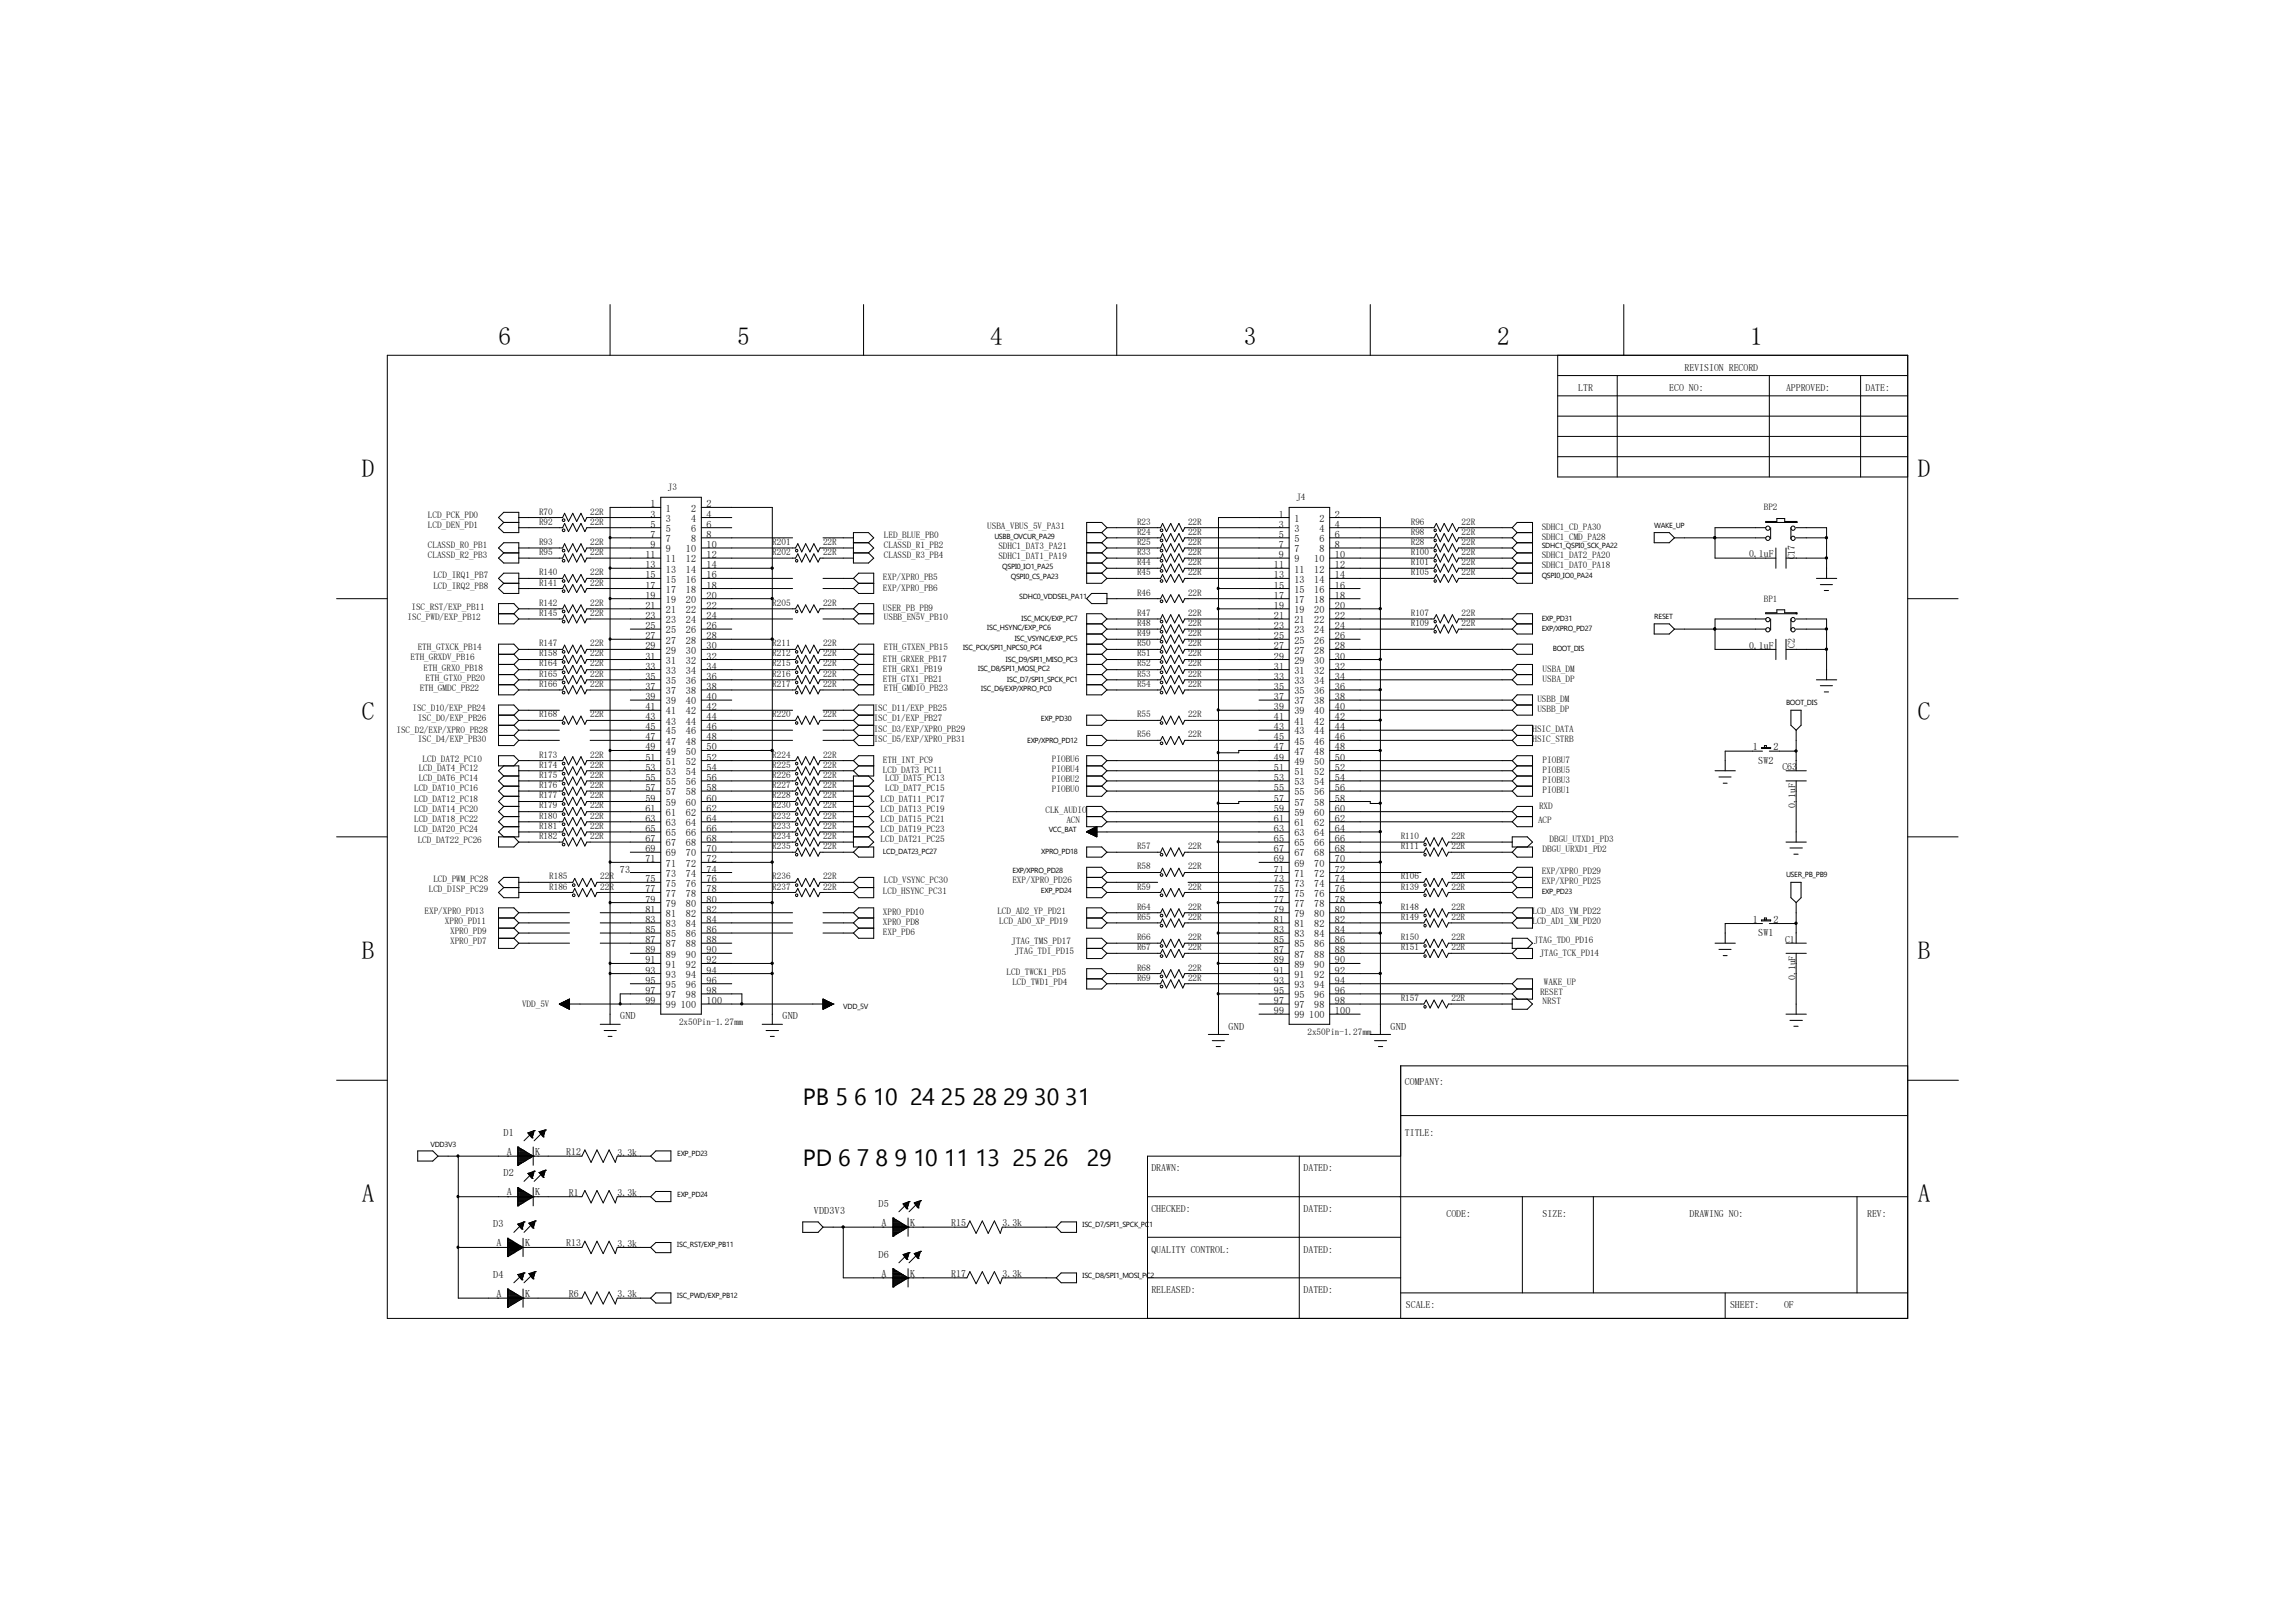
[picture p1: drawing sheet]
<svg xmlns="http://www.w3.org/2000/svg" width="297mm" height="210mm" viewBox="0 0 297 210" stroke-linecap="round" stroke-linejoin="round" font-family="sans-serif">
<defs><g id="words">
<g font-size="3.3">
<text x="64.5" y="44.7">6</text>
<text x="95.4" y="44.7">5</text>
<text x="128.1" y="44.7">4</text>
<text x="161" y="44.7">3</text>
<text x="193.8" y="44.7">2</text>
<text x="226.5" y="44.7">1</text>
<text x="46.8" y="61.7">D</text>
<text x="248.2" y="61.7">D</text>
<text x="46.8" y="93.2">C</text>
<text x="248.2" y="93.2">C</text>
<text x="46.8" y="124">B</text>
<text x="248.2" y="124">B</text>
<text x="46.8" y="155.5">A</text>
<text x="248.2" y="155.5">A</text>
</g>
<g font-size="3">
<text x="103.9" y="143">PB 5 6 10 24 25 28 29 30 31</text>
<text x="103.9" y="150.9">PD 6 7 8 9 10 11 13 25 26</text>
<text x="140.7" y="150.9">29</text>
</g>
<g font-size="1.3">
<text x="218" y="48">REVISION RECORD</text>
<text x="204.3" y="50.6">LTR</text>
<text x="216" y="50.6">ECO NO:</text>
<text x="231.1" y="50.6">APPROVED:</text>
<text x="241.4" y="50.6">DATE:</text>
<text x="84.2" y="65.7">1</text>
<text x="91.4" y="65.7">2</text>
<text x="84.2" y="67">3</text>
<text x="84.2" y="68.3">5</text>
<text x="84.2" y="69.6">7</text>
<text x="84.2" y="70.9">9</text>
<text x="86.2" y="66.2">1</text>
<text x="86.2" y="67.5">3</text>
<text x="86.2" y="68.8">5</text>
<text x="86.2" y="70.1">7</text>
<text x="86.2" y="71.5">9</text>
<text x="88.8" y="71.5">10</text>
<text x="89.5" y="66.2">2</text>
<text x="89.5" y="67.5">4</text>
<text x="89.5" y="68.8">6</text>
<text x="89.5" y="70.1">8</text>
<text x="91.4" y="67">4</text>
<text x="91.4" y="68.3">6</text>
<text x="91.4" y="69.6">8</text>
<text x="91.4" y="70.9">10</text>
<text x="165.5" y="67">1</text>
<text x="165.5" y="68.3">3</text>
<text x="165.5" y="69.6">5</text>
<text x="165.5" y="70.9">7</text>
<text x="167.5" y="67.5">1</text>
<text x="167.5" y="68.8">3</text>
<text x="167.5" y="70.1">5</text>
<text x="167.5" y="71.5">7</text>
<text x="170.8" y="67.5">2</text>
<text x="170.8" y="68.8">4</text>
<text x="170.8" y="70.1">6</text>
<text x="170.8" y="71.5">8</text>
<text x="172.8" y="67">2</text>
<text x="172.8" y="68.3">4</text>
<text x="172.8" y="69.6">6</text>
<text x="172.8" y="70.9">8</text>
<text x="83.5" y="72.2">11</text>
<text x="83.5" y="73.5">13</text>
<text x="83.5" y="74.8">15</text>
<text x="83.5" y="76.2">17</text>
<text x="83.5" y="77.5">19</text>
<text x="86.2" y="72.8">11</text>
<text x="86.2" y="74.1">13</text>
<text x="86.2" y="75.4">15</text>
<text x="86.2" y="76.7">17</text>
<text x="88.8" y="72.8">12</text>
<text x="88.8" y="74.1">14</text>
<text x="88.8" y="75.4">16</text>
<text x="88.8" y="76.7">18</text>
<text x="91.4" y="72.2">12</text>
<text x="91.4" y="73.5">14</text>
<text x="91.4" y="74.8">16</text>
<text x="91.4" y="76.2">18</text>
<text x="91.4" y="77.5">20</text>
<text x="164.8" y="73.5">11</text>
<text x="164.8" y="74.8">13</text>
<text x="164.8" y="76.2">15</text>
<text x="164.8" y="77.5">17</text>
<text x="165.5" y="72.2">9</text>
<text x="167.5" y="72.8">9</text>
<text x="167.5" y="74.1">11</text>
<text x="167.5" y="75.4">13</text>
<text x="167.5" y="76.7">15</text>
<text x="170.1" y="72.8">10</text>
<text x="170.1" y="74.1">12</text>
<text x="170.1" y="75.4">14</text>
<text x="170.1" y="76.7">16</text>
<text x="172.8" y="72.2">10</text>
<text x="172.8" y="73.5">12</text>
<text x="172.8" y="74.8">14</text>
<text x="172.8" y="76.2">16</text>
<text x="172.8" y="77.5">18</text>
<text x="226.4" y="72.1">0.1uF</text>
<text x="232.3" y="72.4" transform="rotate(-90 232.3 72.4)">C17</text>
<text x="83.5" y="78.8">21</text>
<text x="83.5" y="80.1">23</text>
<text x="83.5" y="81.4">25</text>
<text x="83.5" y="82.7">27</text>
<text x="86.2" y="78">19</text>
<text x="86.2" y="79.3">21</text>
<text x="86.2" y="80.6">23</text>
<text x="86.2" y="82">25</text>
<text x="86.2" y="83.3">27</text>
<text x="88.8" y="78">20</text>
<text x="88.8" y="79.3">22</text>
<text x="88.8" y="80.6">24</text>
<text x="88.8" y="82">26</text>
<text x="88.8" y="83.3">28</text>
<text x="91.4" y="78.8">22</text>
<text x="91.4" y="80.1">24</text>
<text x="91.4" y="81.4">26</text>
<text x="91.4" y="82.7">28</text>
<text x="164.8" y="78.8">19</text>
<text x="164.8" y="80.1">21</text>
<text x="164.8" y="81.4">23</text>
<text x="164.8" y="82.7">25</text>
<text x="167.5" y="78">17</text>
<text x="167.5" y="79.3">19</text>
<text x="167.5" y="80.6">21</text>
<text x="167.5" y="82">23</text>
<text x="167.5" y="83.3">25</text>
<text x="170.1" y="78">18</text>
<text x="170.1" y="79.3">20</text>
<text x="170.1" y="80.6">22</text>
<text x="170.1" y="82">24</text>
<text x="170.1" y="83.3">26</text>
<text x="172.8" y="78.8">20</text>
<text x="172.8" y="80.1">22</text>
<text x="172.8" y="81.4">24</text>
<text x="172.8" y="82.7">26</text>
<text x="226.4" y="83.9">0.1uF</text>
<text x="232.3" y="83.9" transform="rotate(-90 232.3 83.9)">C2</text>
<text x="83.5" y="84">29</text>
<text x="83.5" y="85.3">31</text>
<text x="83.5" y="86.7">33</text>
<text x="83.5" y="88">35</text>
<text x="83.5" y="89.3">37</text>
<text x="86.2" y="84.6">29</text>
<text x="86.2" y="85.9">31</text>
<text x="86.2" y="87.2">33</text>
<text x="86.2" y="88.5">35</text>
<text x="86.2" y="89.8">37</text>
<text x="88.8" y="84.6">30</text>
<text x="88.8" y="85.9">32</text>
<text x="88.8" y="87.2">34</text>
<text x="88.8" y="88.5">36</text>
<text x="88.8" y="89.8">38</text>
<text x="91.4" y="84">30</text>
<text x="91.4" y="85.3">32</text>
<text x="91.4" y="86.7">34</text>
<text x="91.4" y="88">36</text>
<text x="91.4" y="89.3">38</text>
<text x="164.8" y="84">27</text>
<text x="164.8" y="85.3">29</text>
<text x="164.8" y="86.7">31</text>
<text x="164.8" y="88">33</text>
<text x="164.8" y="89.3">35</text>
<text x="167.5" y="84.6">27</text>
<text x="167.5" y="85.9">29</text>
<text x="167.5" y="87.2">31</text>
<text x="167.5" y="88.5">33</text>
<text x="167.5" y="89.8">35</text>
<text x="170.1" y="84.6">28</text>
<text x="170.1" y="85.9">30</text>
<text x="170.1" y="87.2">32</text>
<text x="170.1" y="88.5">34</text>
<text x="170.1" y="89.8">36</text>
<text x="172.8" y="84">28</text>
<text x="172.8" y="85.3">30</text>
<text x="172.8" y="86.7">32</text>
<text x="172.8" y="88">34</text>
<text x="172.8" y="89.3">36</text>
<text x="83.5" y="90.6">39</text>
<text x="83.5" y="91.9">41</text>
<text x="83.5" y="93.2">43</text>
<text x="83.5" y="94.5">45</text>
<text x="83.5" y="95.8">47</text>
<text x="86.2" y="91.1">39</text>
<text x="86.2" y="92.5">41</text>
<text x="86.2" y="93.8">43</text>
<text x="86.2" y="95">45</text>
<text x="88.8" y="91.1">40</text>
<text x="88.8" y="92.5">42</text>
<text x="88.8" y="93.8">44</text>
<text x="88.8" y="95">46</text>
<text x="91.4" y="90.6">40</text>
<text x="91.4" y="91.9">42</text>
<text x="91.4" y="93.2">44</text>
<text x="91.4" y="94.5">46</text>
<text x="91.4" y="95.8">48</text>
<text x="164.8" y="90.6">37</text>
<text x="164.8" y="91.9">39</text>
<text x="164.8" y="93.2">41</text>
<text x="164.8" y="94.5">43</text>
<text x="164.8" y="95.8">45</text>
<text x="167.5" y="91.1">37</text>
<text x="167.5" y="92.5">39</text>
<text x="167.5" y="93.8">41</text>
<text x="167.5" y="95">43</text>
<text x="170.1" y="91.1">38</text>
<text x="170.1" y="92.5">40</text>
<text x="170.1" y="93.8">42</text>
<text x="170.1" y="95">44</text>
<text x="172.8" y="90.6">38</text>
<text x="172.8" y="91.9">40</text>
<text x="172.8" y="93.2">42</text>
<text x="172.8" y="94.5">44</text>
<text x="172.8" y="95.8">46</text>
<text x="83.5" y="97.1">49</text>
<text x="83.5" y="98.4">51</text>
<text x="83.5" y="99.7">53</text>
<text x="83.5" y="101">55</text>
<text x="86.2" y="96.4">47</text>
<text x="86.2" y="97.7">49</text>
<text x="86.2" y="99">51</text>
<text x="86.2" y="100.3">53</text>
<text x="86.2" y="101.6">55</text>
<text x="88.8" y="96.4">48</text>
<text x="88.8" y="97.7">50</text>
<text x="88.8" y="99">52</text>
<text x="88.8" y="100.3">54</text>
<text x="88.8" y="101.6">56</text>
<text x="91.4" y="97.1">50</text>
<text x="91.4" y="98.4">52</text>
<text x="91.4" y="99.7">54</text>
<text x="91.4" y="101">56</text>
<text x="164.8" y="97.1">47</text>
<text x="164.8" y="98.4">49</text>
<text x="164.8" y="99.7">51</text>
<text x="164.8" y="101">53</text>
<text x="167.5" y="96.4">45</text>
<text x="167.5" y="97.7">47</text>
<text x="167.5" y="99">49</text>
<text x="167.5" y="100.3">51</text>
<text x="167.5" y="101.6">53</text>
<text x="170.1" y="96.4">46</text>
<text x="170.1" y="97.7">48</text>
<text x="170.1" y="99">50</text>
<text x="170.1" y="100.3">52</text>
<text x="170.1" y="101.6">54</text>
<text x="172.8" y="97.1">48</text>
<text x="172.8" y="98.4">50</text>
<text x="172.8" y="99.7">52</text>
<text x="172.8" y="101">54</text>
<text x="226.9" y="97.1">1</text>
<text x="227.5" y="98.8">SW2</text>
<text x="229.5" y="97.1">2</text>
<text x="230.7" y="99.7">C63</text>
<text x="83.5" y="102.4">57</text>
<text x="83.5" y="103.7">59</text>
<text x="83.5" y="105">61</text>
<text x="83.5" y="106.3">63</text>
<text x="83.5" y="107.7">65</text>
<text x="86.2" y="102.9">57</text>
<text x="86.2" y="104.3">59</text>
<text x="86.2" y="105.6">61</text>
<text x="86.2" y="106.9">63</text>
<text x="88.8" y="102.9">58</text>
<text x="88.8" y="104.3">60</text>
<text x="88.8" y="105.6">62</text>
<text x="88.8" y="106.9">64</text>
<text x="91.4" y="102.4">58</text>
<text x="91.4" y="103.7">60</text>
<text x="91.4" y="105">62</text>
<text x="91.4" y="106.3">64</text>
<text x="91.4" y="107.7">66</text>
<text x="164.8" y="102.4">55</text>
<text x="164.8" y="103.7">57</text>
<text x="164.8" y="105">59</text>
<text x="164.8" y="106.3">61</text>
<text x="164.8" y="107.7">63</text>
<text x="167.5" y="102.9">55</text>
<text x="167.5" y="104.3">57</text>
<text x="167.5" y="105.6">59</text>
<text x="167.5" y="106.9">61</text>
<text x="170.1" y="102.9">56</text>
<text x="170.1" y="104.3">58</text>
<text x="170.1" y="105.6">60</text>
<text x="170.1" y="106.9">62</text>
<text x="172.8" y="102.4">56</text>
<text x="172.8" y="103.7">58</text>
<text x="172.8" y="105">60</text>
<text x="172.8" y="106.3">62</text>
<text x="172.8" y="107.7">64</text>
<text x="232.4" y="104.5" transform="rotate(-90 232.4 104.5)">0.1uF</text>
<text x="80.2" y="112.9">73</text>
<text x="83.5" y="109">67</text>
<text x="83.5" y="110.3">69</text>
<text x="83.5" y="111.6">71</text>
<text x="86.2" y="108.2">65</text>
<text x="86.2" y="109.5">67</text>
<text x="86.2" y="110.8">69</text>
<text x="86.2" y="112.1">71</text>
<text x="86.2" y="113.5">73</text>
<text x="88.8" y="108.2">66</text>
<text x="88.8" y="109.5">68</text>
<text x="88.8" y="110.8">70</text>
<text x="88.8" y="112.1">72</text>
<text x="88.8" y="113.5">74</text>
<text x="91.4" y="109">68</text>
<text x="91.4" y="110.3">70</text>
<text x="91.4" y="111.6">72</text>
<text x="91.4" y="112.9">74</text>
<text x="164.8" y="109">65</text>
<text x="164.8" y="110.3">67</text>
<text x="164.8" y="111.6">69</text>
<text x="164.8" y="112.9">71</text>
<text x="167.5" y="108.2">63</text>
<text x="167.5" y="109.5">65</text>
<text x="167.5" y="110.8">67</text>
<text x="167.5" y="112.1">69</text>
<text x="167.5" y="113.5">71</text>
<text x="170.1" y="108.2">64</text>
<text x="170.1" y="109.5">66</text>
<text x="170.1" y="110.8">68</text>
<text x="170.1" y="112.1">70</text>
<text x="170.1" y="113.5">72</text>
<text x="172.8" y="109">66</text>
<text x="172.8" y="110.3">68</text>
<text x="172.8" y="111.6">70</text>
<text x="172.8" y="112.9">72</text>
<text x="83.5" y="114.2">75</text>
<text x="83.5" y="115.5">77</text>
<text x="83.5" y="116.8">79</text>
<text x="83.5" y="118.1">81</text>
<text x="83.5" y="119.4">83</text>
<text x="86.2" y="114.7">75</text>
<text x="86.2" y="116">77</text>
<text x="86.2" y="117.3">79</text>
<text x="86.2" y="118.7">81</text>
<text x="86.2" y="120">83</text>
<text x="88.8" y="114.7">76</text>
<text x="88.8" y="116">78</text>
<text x="88.8" y="117.3">80</text>
<text x="88.8" y="118.7">82</text>
<text x="88.8" y="120">84</text>
<text x="91.4" y="114.2">76</text>
<text x="91.4" y="115.5">78</text>
<text x="91.4" y="116.8">80</text>
<text x="91.4" y="118.1">82</text>
<text x="91.4" y="119.4">84</text>
<text x="164.8" y="114.2">73</text>
<text x="164.8" y="115.5">75</text>
<text x="164.8" y="116.8">77</text>
<text x="164.8" y="118.1">79</text>
<text x="164.8" y="119.4">81</text>
<text x="167.5" y="114.7">73</text>
<text x="167.5" y="116">75</text>
<text x="167.5" y="117.3">77</text>
<text x="167.5" y="118.7">79</text>
<text x="167.5" y="120">81</text>
<text x="170.1" y="114.7">74</text>
<text x="170.1" y="116">76</text>
<text x="170.1" y="117.3">78</text>
<text x="170.1" y="118.7">80</text>
<text x="170.1" y="120">82</text>
<text x="172.8" y="114.2">74</text>
<text x="172.8" y="115.5">76</text>
<text x="172.8" y="116.8">78</text>
<text x="172.8" y="118.1">80</text>
<text x="172.8" y="119.4">82</text>
<text x="226.9" y="119.4">1</text>
<text x="229.5" y="119.4">2</text>
<text x="83.5" y="120.7">85</text>
<text x="83.5" y="122">87</text>
<text x="83.5" y="123.4">89</text>
<text x="83.5" y="124.7">91</text>
<text x="83.5" y="126">93</text>
<text x="86.2" y="121.3">85</text>
<text x="86.2" y="122.6">87</text>
<text x="86.2" y="123.9">89</text>
<text x="86.2" y="125.2">91</text>
<text x="88.8" y="121.3">86</text>
<text x="88.8" y="122.6">88</text>
<text x="88.8" y="123.9">90</text>
<text x="88.8" y="125.2">92</text>
<text x="91.4" y="120.7">86</text>
<text x="91.4" y="122">88</text>
<text x="91.4" y="123.4">90</text>
<text x="91.4" y="124.7">92</text>
<text x="91.4" y="126">94</text>
<text x="164.8" y="120.7">83</text>
<text x="164.8" y="122">85</text>
<text x="164.8" y="123.4">87</text>
<text x="164.8" y="124.7">89</text>
<text x="164.8" y="126">91</text>
<text x="167.5" y="121.3">83</text>
<text x="167.5" y="122.6">85</text>
<text x="167.5" y="123.9">87</text>
<text x="167.5" y="125.2">89</text>
<text x="170.1" y="121.3">84</text>
<text x="170.1" y="122.6">86</text>
<text x="170.1" y="123.9">88</text>
<text x="170.1" y="125.2">90</text>
<text x="172.8" y="120.7">84</text>
<text x="172.8" y="122">86</text>
<text x="172.8" y="123.4">88</text>
<text x="172.8" y="124.7">90</text>
<text x="172.8" y="126">92</text>
<text x="227.5" y="121.2">SW1</text>
<text x="231" y="122">C1</text>
<text x="80.3" y="131.9">GND</text>
<text x="83.5" y="127.3">95</text>
<text x="83.5" y="128.6">97</text>
<text x="83.5" y="129.9">99</text>
<text x="86.2" y="126.5">93</text>
<text x="86.2" y="127.8">95</text>
<text x="86.2" y="129.2">97</text>
<text x="86.2" y="130.5">99</text>
<text x="88.1" y="130.5">100</text>
<text x="88.8" y="126.5">94</text>
<text x="88.8" y="127.8">96</text>
<text x="88.8" y="129.2">98</text>
<text x="91.4" y="127.3">96</text>
<text x="91.4" y="128.6">98</text>
<text x="91.4" y="129.9">100</text>
<text x="101.3" y="131.9">GND</text>
<text x="164.8" y="127.3">93</text>
<text x="164.8" y="128.6">95</text>
<text x="164.8" y="129.9">97</text>
<text x="164.8" y="131.2">99</text>
<text x="167.5" y="126.5">91</text>
<text x="167.5" y="127.8">93</text>
<text x="167.5" y="129.2">95</text>
<text x="167.5" y="130.5">97</text>
<text x="167.5" y="131.8">99</text>
<text x="169.4" y="131.8">100</text>
<text x="170.1" y="126.5">92</text>
<text x="170.1" y="127.8">94</text>
<text x="170.1" y="129.2">96</text>
<text x="170.1" y="130.5">98</text>
<text x="172.8" y="127.3">94</text>
<text x="172.8" y="128.6">96</text>
<text x="172.8" y="129.9">98</text>
<text x="172.8" y="131.2">100</text>
<text x="232.4" y="126.8" transform="rotate(-90 232.4 126.8)">0.1uF</text>
<text x="159" y="133.2">GND</text>
<text x="180" y="133.2">GND</text>
<text x="181.8" y="140.4">COMPANY:</text>
<text x="65.2" y="147">D1</text>
<text x="65.6" y="149.4">A</text>
<text x="69.3" y="149.4">K</text>
<text x="73.3" y="149.5">R12</text>
<text x="79.9" y="149.5">3.3k</text>
<text x="181.8" y="147">TITLE:</text>
<text x="65.2" y="152.2">D2</text>
<text x="65.6" y="154.7">A</text>
<text x="69.3" y="154.7">K</text>
<text x="73.6" y="154.7">R1</text>
<text x="79.9" y="154.8">3.3k</text>
<text x="149" y="151.6">DRAWN:</text>
<text x="168.7" y="151.6">DATED:</text>
<text x="63.8" y="158.8">D3</text>
<text x="64.3" y="161.2">A</text>
<text x="67.9" y="161.2">K</text>
<text x="73.3" y="161.3">R13</text>
<text x="79.9" y="161.3">3.3k</text>
<text x="105.3" y="157.1">VDD3V3</text>
<text x="113.7" y="156.2">D5</text>
<text x="114.1" y="158.6">A</text>
<text x="117.8" y="158.6">K</text>
<text x="123.1" y="158.7">R15</text>
<text x="129.8" y="158.7">3.3k</text>
<text x="149" y="156.8">CHECKED:</text>
<text x="168.7" y="156.8">DATED:</text>
<text x="187.2" y="157.5">CODE:</text>
<text x="199.6" y="157.5">SIZE:</text>
<text x="218.7" y="157.5">DRAWING NO:</text>
<text x="241.6" y="157.5">REV:</text>
<text x="63.8" y="165.4">D4</text>
<text x="64.3" y="167.8">A</text>
<text x="67.9" y="167.8">K</text>
<text x="73.6" y="167.9">R6</text>
<text x="79.9" y="167.9">3.3k</text>
<text x="113.7" y="162.7">D6</text>
<text x="114.1" y="165.2">A</text>
<text x="117.8" y="165.2">K</text>
<text x="123.1" y="165.2">R17</text>
<text x="129.8" y="165.3">3.3k</text>
<text x="149" y="167.3">RELEASED:</text>
<text x="149" y="162.1">QUALITY CONTROL:</text>
<text x="168.7" y="167.3">DATED:</text>
<text x="168.7" y="162.1">DATED:</text>
<text x="181.9" y="169.3">SCALE:</text>
<text x="223.9" y="169.3">SHEET:</text>
<text x="230.9" y="169.3">OF</text>
</g>
<g font-size="1.2">
<text x="86.4" y="63.4">J3</text>
<text x="167.8" y="64.7">J4</text>
<text x="55.4" y="67">LCD_PCK_PD0</text>
<text x="55.4" y="68.3">LCD_DEN_PD1</text>
<text x="55.4" y="70.9">CLASSD_R0_PB1</text>
<text x="69.8" y="66.6">R70</text>
<text x="69.8" y="67.9">R92</text>
<text x="69.8" y="70.5">R93</text>
<text x="69.8" y="71.8">R95</text>
<text x="76.4" y="66.6">22R</text>
<text x="76.4" y="67.9">22R</text>
<text x="76.4" y="70.5">22R</text>
<text x="76.4" y="71.8">22R</text>
<text x="99.9" y="70.5">R201</text>
<text x="99.9" y="71.8">R202</text>
<text x="106.5" y="70.5">22R</text>
<text x="106.5" y="71.8">22R</text>
<text x="114.4" y="69.6">LED_BLUE_PB0</text>
<text x="114.4" y="70.9">CLASSD_R1_PB2</text>
<text x="127.8" y="68.4">USBA_VBUS_5V_PA31</text>
<text x="129.2" y="71">SDHC1_DAT3_PA21</text>
<text x="147.2" y="67.9">R23</text>
<text x="147.2" y="69.2">R24</text>
<text x="147.2" y="70.5">R25</text>
<text x="147.2" y="71.8">R33</text>
<text x="153.8" y="67.9">22R</text>
<text x="153.8" y="69.2">22R</text>
<text x="153.8" y="70.5">22R</text>
<text x="153.8" y="71.8">22R</text>
<text x="182.6" y="67.9">R96</text>
<text x="182.6" y="69.2">R98</text>
<text x="182.6" y="71.8">R100</text>
<text x="182.6" y="70.5">R28</text>
<text x="189.2" y="67.9">22R</text>
<text x="189.2" y="69.2">22R</text>
<text x="189.2" y="71.8">22R</text>
<text x="189.2" y="70.5">22R</text>
<text x="199.5" y="69.8">SDHC1_CMD_PA28</text>
<text x="199.5" y="68.5">SDHC1_CD_PA30</text>
<text x="228.3" y="66">BP2</text>
<text x="55.4" y="72.2">CLASSD_R2_PB3</text>
<text x="56.1" y="74.8">LCD_IRQ1_PB7</text>
<text x="56.1" y="76.2">LCD_IRQ2_PB8</text>
<text x="69.8" y="74.5">R140</text>
<text x="69.8" y="75.8">R141</text>
<text x="76.4" y="74.5">22R</text>
<text x="76.4" y="75.8">22R</text>
<text x="114.3" y="75.1">EXP/XPRO_PB5</text>
<text x="114.3" y="76.4">EXP/XPRO_PB6</text>
<text x="114.4" y="72.2">CLASSD_R3_PB4</text>
<text x="129.2" y="72.3">SDHC1_DAT1_PA19</text>
<text x="147.2" y="73.2">R44</text>
<text x="147.2" y="74.5">R45</text>
<text x="147.2" y="77.1">R46</text>
<text x="153.8" y="73.2">22R</text>
<text x="153.8" y="74.5">22R</text>
<text x="153.8" y="77.1">22R</text>
<text x="182.6" y="73.2">R101</text>
<text x="182.6" y="74.5">R105</text>
<text x="189.2" y="73.2">22R</text>
<text x="189.2" y="74.5">22R</text>
<text x="199.5" y="73.5">SDHC1_DAT0_PA18</text>
<text x="199.5" y="72.2">SDHC1_DAT2_PA20</text>
<text x="228.3" y="77.9">BP1</text>
<text x="52.7" y="80.2">ISC_PWD/EXP_PB12</text>
<text x="53.3" y="78.9">ISC_RST/EXP_PB11</text>
<text x="69.8" y="78.4">R142</text>
<text x="69.8" y="79.7">R145</text>
<text x="69.8" y="83.6">R147</text>
<text x="76.4" y="78.4">22R</text>
<text x="76.4" y="79.7">22R</text>
<text x="76.4" y="83.6">22R</text>
<text x="99.9" y="78.4">R205</text>
<text x="99.9" y="83.6">R211</text>
<text x="106.5" y="78.4">22R</text>
<text x="106.5" y="83.6">22R</text>
<text x="114.3" y="79">USER_PB_PB9</text>
<text x="114.4" y="80.2">USBB_EN5V_PB10</text>
<text x="147.2" y="79.7">R47</text>
<text x="147.2" y="81">R48</text>
<text x="147.2" y="82.3">R49</text>
<text x="147.2" y="83.6">R50</text>
<text x="153.8" y="79.7">22R</text>
<text x="153.8" y="81">22R</text>
<text x="153.8" y="82.3">22R</text>
<text x="153.8" y="83.6">22R</text>
<text x="182.6" y="79.7">R107</text>
<text x="182.6" y="81">R109</text>
<text x="189.2" y="79.7">22R</text>
<text x="189.2" y="81">22R</text>
<text x="53.1" y="85.3">ETH_GRXDV_PB16</text>
<text x="54.1" y="84.2">ETH_GTXCK_PB14</text>
<text x="54.3" y="89.4">ETH_GMDC_PB22</text>
<text x="54.8" y="86.8">ETH_GRX0_PB18</text>
<text x="55.1" y="88.1">ETH_GTX0_PB20</text>
<text x="69.8" y="84.9">R158</text>
<text x="69.8" y="86.2">R164</text>
<text x="69.8" y="87.5">R165</text>
<text x="69.8" y="88.9">R166</text>
<text x="76.4" y="84.9">22R</text>
<text x="76.4" y="86.2">22R</text>
<text x="76.4" y="87.5">22R</text>
<text x="76.4" y="88.9">22R</text>
<text x="99.9" y="84.9">R212</text>
<text x="99.9" y="86.2">R215</text>
<text x="99.9" y="87.5">R216</text>
<text x="99.9" y="88.9">R217</text>
<text x="106.5" y="84.9">22R</text>
<text x="106.5" y="86.2">22R</text>
<text x="106.5" y="87.5">22R</text>
<text x="106.5" y="88.9">22R</text>
<text x="114.3" y="85.6">ETH_GRXER_PB17</text>
<text x="114.3" y="86.9">ETH_GRX1_PB19</text>
<text x="114.3" y="88.2">ETH_GTX1_PB21</text>
<text x="114.4" y="89.4">ETH_GMDIO_PB23</text>
<text x="114.4" y="84.2">ETH_GTXEN_PB15</text>
<text x="147.2" y="84.9">R51</text>
<text x="147.2" y="86.2">R52</text>
<text x="147.2" y="87.5">R53</text>
<text x="147.2" y="88.9">R54</text>
<text x="153.8" y="84.9">22R</text>
<text x="153.8" y="86.2">22R</text>
<text x="153.8" y="87.5">22R</text>
<text x="153.8" y="88.9">22R</text>
<text x="199.6" y="86.9">USBA_DM</text>
<text x="199.6" y="88.2">USBA_DP</text>
<text x="51.3" y="94.9">ISC_D2/EXP/XPRO_PB28</text>
<text x="53.4" y="92">ISC_D10/EXP_PB24</text>
<text x="54.1" y="93.3">ISC_D0/EXP_PB26</text>
<text x="54.1" y="96">ISC_D4/EXP_PB30</text>
<text x="69.8" y="92.8">R168</text>
<text x="76.4" y="92.8">22R</text>
<text x="99.9" y="92.8">R220</text>
<text x="106.5" y="92.8">22R</text>
<text x="113.1" y="92">ISC_D11/EXP_PB25</text>
<text x="113.1" y="93.3">ISC_D1/EXP_PB27</text>
<text x="113.1" y="94.7">ISC_D3/EXP/XPRO_PB29</text>
<text x="113.1" y="96">ISC_D5/EXP/XPRO_PB31</text>
<text x="147.2" y="92.8">R55</text>
<text x="147.2" y="95.4">R56</text>
<text x="153.8" y="92.8">22R</text>
<text x="153.8" y="95.4">22R</text>
<text x="198.3" y="94.7">HSIC_DATA</text>
<text x="198.3" y="96">HSIC_STRB</text>
<text x="199" y="92.2">USBB_DP</text>
<text x="199" y="90.8">USBB_DM</text>
<text x="54.2" y="99.7">LCD_DAT4_PC12</text>
<text x="54.2" y="101">LCD_DAT6_PC14</text>
<text x="54.7" y="98.6">LCD_DAT2_PC10</text>
<text x="69.8" y="98">R173</text>
<text x="69.8" y="99.4">R174</text>
<text x="69.8" y="100.7">R175</text>
<text x="69.8" y="102">R176</text>
<text x="76.4" y="98">22R</text>
<text x="76.4" y="99.4">22R</text>
<text x="76.4" y="100.7">22R</text>
<text x="76.4" y="102">22R</text>
<text x="99.9" y="98">R224</text>
<text x="99.9" y="99.4">R225</text>
<text x="99.9" y="100.7">R226</text>
<text x="99.9" y="102">R227</text>
<text x="106.5" y="98">22R</text>
<text x="106.5" y="99.4">22R</text>
<text x="106.5" y="100.7">22R</text>
<text x="106.5" y="102">22R</text>
<text x="114.3" y="100">LCD_DAT3_PC11</text>
<text x="114.3" y="98.7">ETH_INT_PC9</text>
<text x="114.6" y="101">LCD_DAT5_PC13</text>
<text x="136.1" y="98.6">PIOBU6</text>
<text x="136.1" y="99.9">PIOBU4</text>
<text x="136.1" y="101.2">PIOBU2</text>
<text x="199.6" y="98.7">PIOBU7</text>
<text x="199.6" y="100">PIOBU5</text>
<text x="199.6" y="101.3">PIOBU3</text>
<text x="53.6" y="102.4">LCD_DAT10_PC16</text>
<text x="53.6" y="103.7">LCD_DAT12_PC18</text>
<text x="53.6" y="105">LCD_DAT14_PC20</text>
<text x="53.6" y="106.3">LCD_DAT18_PC22</text>
<text x="53.6" y="107.7">LCD_DAT20_PC24</text>
<text x="69.8" y="103.3">R177</text>
<text x="69.8" y="104.6">R179</text>
<text x="69.8" y="105.9">R180</text>
<text x="69.8" y="107.2">R181</text>
<text x="76.4" y="103.3">22R</text>
<text x="76.4" y="104.6">22R</text>
<text x="76.4" y="105.9">22R</text>
<text x="76.4" y="107.2">22R</text>
<text x="99.9" y="103.3">R228</text>
<text x="99.9" y="104.6">R230</text>
<text x="99.9" y="105.9">R232</text>
<text x="99.9" y="107.2">R233</text>
<text x="106.5" y="103.3">22R</text>
<text x="106.5" y="104.6">22R</text>
<text x="106.5" y="105.9">22R</text>
<text x="106.5" y="107.2">22R</text>
<text x="114" y="103.7">LCD_DAT11_PC17</text>
<text x="114" y="105">LCD_DAT13_PC19</text>
<text x="114" y="106.3">LCD_DAT15_PC21</text>
<text x="114" y="107.7">LCD_DAT19_PC23</text>
<text x="114.6" y="102.4">LCD_DAT7_PC15</text>
<text x="135.3" y="105.2">CLK_AUDIO</text>
<text x="136.1" y="102.5">PIOBU0</text>
<text x="138" y="106.5">ACN</text>
<text x="199.1" y="106.5">ACP</text>
<text x="199.2" y="104.7">RXD</text>
<text x="199.6" y="102.7">PIOBU1</text>
<text x="54.1" y="109.1">LCD_DAT22_PC26</text>
<text x="69.8" y="108.5">R182</text>
<text x="71.1" y="113.8">R185</text>
<text x="76.4" y="108.5">22R</text>
<text x="77.7" y="113.8">22R</text>
<text x="99.9" y="108.5">R234</text>
<text x="99.9" y="109.9">R235</text>
<text x="99.9" y="113.8">R236</text>
<text x="106.5" y="108.5">22R</text>
<text x="106.5" y="109.9">22R</text>
<text x="106.5" y="113.8">22R</text>
<text x="114" y="109">LCD_DAT21_PC25</text>
<text x="147.2" y="109.9">R57</text>
<text x="147.2" y="112.5">R58</text>
<text x="153.8" y="109.9">22R</text>
<text x="153.8" y="112.5">22R</text>
<text x="181.3" y="113.8">R106</text>
<text x="181.3" y="109.9">R111</text>
<text x="181.3" y="108.5">R110</text>
<text x="187.8" y="113.8">22R</text>
<text x="187.8" y="109.9">22R</text>
<text x="187.8" y="108.5">22R</text>
<text x="199.5" y="113.1">EXP/XPRO_PD29</text>
<text x="199.6" y="110.3">DBGU_URXD1_PD2</text>
<text x="200.5" y="109">DBGU_UTXD1_PD3</text>
<text x="54.9" y="118.2">EXP/XPRO_PD13</text>
<text x="55.5" y="115.5">LCD_DISP_PC29</text>
<text x="56.1" y="114.2">LCD_PWM_PC28</text>
<text x="57.6" y="119.5">XPRO_PD11</text>
<text x="71.1" y="115.1">R186</text>
<text x="77.7" y="115.1">22R</text>
<text x="99.9" y="115.1">R237</text>
<text x="106.5" y="115.1">22R</text>
<text x="114.3" y="115.7">LCD_HSYNC_PC31</text>
<text x="114.3" y="119.7">XPRO_PD8</text>
<text x="114.3" y="118.4">XPRO_PD10</text>
<text x="114.4" y="114.3">LCD_VSYNC_PC30</text>
<text x="129.1" y="118.2">LCD_AD2_YP_PD21</text>
<text x="129.3" y="119.5">LCD_AD0_XP_PD19</text>
<text x="131" y="114.3">EXP/XPRO_PD26</text>
<text x="147.2" y="115.1">R59</text>
<text x="147.2" y="117.7">R64</text>
<text x="147.2" y="119">R65</text>
<text x="153.8" y="115.1">22R</text>
<text x="153.8" y="117.7">22R</text>
<text x="153.8" y="119">22R</text>
<text x="181.3" y="115.1">R139</text>
<text x="181.3" y="117.7">R148</text>
<text x="181.3" y="119">R149</text>
<text x="187.8" y="115.1">22R</text>
<text x="187.8" y="117.7">22R</text>
<text x="187.8" y="119">22R</text>
<text x="198.3" y="119.5">LCD_AD1_XM_PD20</text>
<text x="198.3" y="118.2">LCD_AD3_YM_PD22</text>
<text x="199.5" y="114.4">EXP/XPRO_PD25</text>
<text x="58.3" y="120.9">XPRO_PD9</text>
<text x="58.3" y="122.2">XPRO_PD7</text>
<text x="114.3" y="121">EXP_PD6</text>
<text x="130.9" y="122.2">JTAG_TMS_PD17</text>
<text x="131.3" y="123.5">JTAG_TDI_PD15</text>
<text x="147.2" y="121.7">R66</text>
<text x="147.2" y="123">R67</text>
<text x="147.2" y="125.6">R68</text>
<text x="153.8" y="121.7">22R</text>
<text x="153.8" y="123">22R</text>
<text x="153.8" y="125.6">22R</text>
<text x="181.3" y="121.7">R150</text>
<text x="181.3" y="123">R151</text>
<text x="187.8" y="121.7">22R</text>
<text x="187.8" y="123">22R</text>
<text x="198.5" y="122">JTAG_TDO_PD16</text>
<text x="199.3" y="123.7">JTAG_TCK_PD14</text>
<text x="67.6" y="130.3">VDD_5V</text>
<text x="130.3" y="126.1">LCD_TWCK1_PD5</text>
<text x="131" y="127.4">LCD_TWD1_PD4</text>
<text x="147.2" y="126.9">R69</text>
<text x="153.8" y="126.9">22R</text>
<text x="181.3" y="129.5">R157</text>
<text x="187.8" y="129.5">22R</text>
<text x="199.3" y="128.7">RESET</text>
<text x="199.6" y="129.9">NRST</text>
<text x="199.8" y="127.4">WAKE_UP</text>
<text x="87.9" y="132.7">2x50Pin-1.27mm</text>
<text x="169.2" y="134">2x50Pin-1.27mm</text>
</g>
<g font-size="1">
<text x="128.7" y="69.7">USBB_OVCUR_PA29</text>
<text x="199.5" y="70.9">SDHC1_QSPI0_SCK_PA22</text>
<text x="214.1" y="68.3">WAKE_UP</text>
<text x="129.7" y="73.7">QSPI0_IO1_PA25</text>
<text x="130.8" y="75">QSPI0_CS_PA23</text>
<text x="131.9" y="77.5">SDHC0_VDDSEL_PA11</text>
<text x="199.5" y="74.8">QSPI0_IO0_PA24</text>
<text x="127.8" y="81.5">ISC_HSYNC/EXP_PC6</text>
<text x="131.3" y="83">ISC_VSYNC/EXP_PC5</text>
<text x="132.2" y="80.3">ISC_MCK/EXP_PC7</text>
<text x="199.5" y="80.3">EXP_PD31</text>
<text x="199.5" y="81.7">EXP/XPRO_PD27</text>
<text x="214.1" y="80.1">RESET</text>
<text x="124.6" y="84.2">ISC_PCK/SPI1_NPCS0_PC4</text>
<text x="126.6" y="86.8">ISC_D8/SPI1_MOSI_PC2</text>
<text x="127" y="89.4">ISC_D6/EXP/XPRO_PC0</text>
<text x="130.2" y="85.6">ISC_D9/SPI1_MISO_PC3</text>
<text x="130.3" y="88.2">ISC_D7/SPI1_SPCK_PC1</text>
<text x="201" y="84.3">BOOT_DIS</text>
<text x="134.7" y="93.3">EXP_PD30</text>
<text x="231.1" y="91.2">BOOT_DIS</text>
<text x="132.9" y="96.1">EXP/XPRO_PD12</text>
<text x="135.7" y="107.7">VCC_BAT</text>
<text x="114.3" y="110.5">LCD_DAT23_PC27</text>
<text x="131" y="113">EXP/XPRO_PD28</text>
<text x="134.7" y="110.5">XPRO_PD18</text>
<text x="231.1" y="113.5">USER_PB_PB9</text>
<text x="134.7" y="115.6">EXP_PD24</text>
<text x="199.5" y="115.7">EXP_PD23</text>
<text x="109.1" y="130.6">VDD_5V</text>
<text x="55.7" y="148.4">VDD3V3</text>
<text x="87.6" y="149.6">EXP_PD23</text>
<text x="87.6" y="154.9">EXP_PD24</text>
<text x="87.6" y="161.4">ISC_RST/EXP_PB11</text>
<text x="140.1" y="158.8">ISC_D7/SPI1_SPCK_PC1</text>
<text x="87.6" y="168">ISC_PWD/EXP_PB12</text>
<text x="140.1" y="165.4">ISC_D8/SPI1_MOSI_PC2</text>
</g>
</g></defs>
<g fill="none" stroke="#000" stroke-width=".13">
<path d="M79 39.4v6.6M111.8 39.4v6.6M144.5 39.4v6.6M177.3 39.4v6.6M210.1 39.4v6.6M50.1 46h196.8v124.6h-196.8zM201.6 48.6h45.3M201.6 51.2h45.3M201.6 56.5h45.3M201.6 59.1h45.3M201.6 46v15.7h45.3M201.6 53.8h45.3"/>
<path d="M209.3 48.6v13.1M229 48.6v13.1M240.8 48.6v13.1M43.6 77.5h6.5M64.5 67l.7-.7h1.9v2.6h-1.9l-.7-.6 .7-.7zM64.5 70.9l.7-.7h1.9v2.7h-1.9l-.7-.7 .7-.7zM64.5 74.8l.7-.6h1.9v2.6h-1.9l-.7-.6 .7-.7zM64.5 79.4h2M65.2 67.6h1.9M65.2 71.5h1.9M65.2 75.5h1.9M66.5 79.4l.6 .7"/>
<path d="M67.1 67h5.7l.3-.6 .5 1.1 .5-1.1 .5 1.1 .6-1.1 .5 1.1 .2-.5h9.6M67.1 68.3h5.7l.3-.6 .5 1.1 .5-1.1 .5 1.1 .6-1.1 .5 1.1 .2-.5h9.6M67.1 70.9h5.7l.3-.5 .5 1 .5-1 .5 1 .6-1 .5 1 .2-.5h9.6M67.1 72.2h5.7l.3-.5 .5 1 .5-1 .5 1 .6-1 .5 1 .2-.5h9.6M67.1 74.8h5.7l.3-.5 .5 1.1 .5-1.1 .5 1.1 .6-1.1 .5 1.1 .2-.6h9.6M67.1 76.2h5.7l.3-.6 .5 1.1 .5-1.1 .5 1.1 .6-1.1 .5 1.1 .2-.5h9.6M67.1 78.8h5.7l.3-.5 .5 1 .5-1 .5 1 .6-1 .5 1 .2-.5h9.6M67.1 78.8l-.6-.7h-2v2.6h2l.6-.6M67.1 78.8l-.6 .6M79 77.5h6.5M79 69.6h6.5M79 73.5h6.5"/>
<path d="M85.5 65.7h-6.5v66.8M85.5 64.3h5.3v66.9h-5.3zM90.8 77.5h9.1M90.8 65.7h9.1v66.8M90.8 67h3.9M90.8 68.3h3.9M90.8 69.6h11.8M90.8 70.9h12.2l.3-.5 .5 1 .5-1 .5 1 .5-1 .6 1 .2-.5h4.3M90.8 72.2h12.2l.3-.5 .5 1 .5-1 .5 1 .5-1 .6 1 .2-.5h4.3M90.8 73.5h9.1M90.8 74.8h11.8M90.8 76.2h11.8"/>
<path d="M90.8 78.8h12.2l.3-.5 .5 1 .5-1 .5 1 .5-1 .6 1 .2-.5h4.3M106.5 69.6h3.9M106.5 74.8h3.9M106.5 76.2h3.9M110.4 78.8l.7-.7h2v2.6h-2l-.7-.6M110.4 71.5h2M110.4 70.2h2M110.4 74.8l.7-.6h2v2.6h-2l-.7-.6M110.4 74.8l.7 .7M110.4 78.8l.7 .6M111.1 79.4h2M111.1 75.5h2"/>
<path d="M111.1 75.5l-.7 .7M111.1 79.4l-.7 .7M112.4 70.2l.7-.6-.7-.7h-2v4h2l.7-.7-.7-.7M112.4 70.2l.7 .7-.7 .6M140.6 72.9h2M140.6 71.5h2M140.6 70.2h2M140.6 74.2h2M140.6 68.9h2M141.3 76.8h2v1.3h-2l-.7-.6zM142.6 71.5l.7 .7M142.6 70.2l.7 .7"/>
<path d="M142.6 74.2l.7 .6M142.6 72.9l.7 .6M142.6 68.9l.7 .7M143.3 77.5h6.9l.3-.5 .5 1 .5-1 .5 1 .6-1 .5 1 .2-.5h13.5M143.3 68.3h6.9l.3-.6 .5 1.1 .5-1.1 .5 1.1 .6-1.1 .5 1.1 .2-.5h13.5M143.3 69.6h6.9l.3-.6 .5 1.1 .5-1.1 .5 1.1 .6-1.1 .5 1.1 .2-.5h13.5M143.3 70.9h6.9l.3-.5 .5 1 .5-1 .5 1 .6-1 .5 1 .2-.5h13.5M143.3 72.2h6.9l.3-.5 .5 1 .5-1 .5 1 .6-1 .5 1 .2-.5h13.5M143.3 73.5h6.9l.3-.5 .5 1 .5-1 .5 1 .6-1 .5 1 .2-.5h13.5M143.3 74.8h6.9l.3-.5 .5 1.1 .5-1.1 .5 1.1 .6-1.1 .5 1.1 .2-.6h13.5M143.3 68.3l-.7-.7h-2v7.9h2l.7-.7M143.3 72.2l-.7 .7"/>
<path d="M143.3 70.9l-.7 .6M143.3 73.5l-.7 .7M143.3 69.6l-.7 .6M143.3 68.3l-.7 .6M157.7 76.2h9.1M157.7 78.8h9.1M166.8 65.7h5.3v66.8h-5.3zM166.8 67h-9.1v66.9M172.1 77.5h3.9M172.1 67h6.5v66.9M172.1 68.3h13.5l.3-.6 .5 1.1 .5-1.1 .6 1.1 .5-1.1 .5 1.1 .3-.5h6.9M172.1 69.6h13.5l.3-.6 .5 1.1 .5-1.1 .6 1.1 .5-1.1 .5 1.1 .3-.5h6.9"/>
<path d="M172.1 70.9h13.5l.3-.5 .5 1 .5-1 .6 1 .5-1 .5 1 .3-.5h6.9M172.1 72.2h13.5l.3-.5 .5 1 .5-1 .6 1 .5-1 .5 1 .3-.5h6.9M172.1 73.5h13.5l.3-.5 .5 1 .5-1 .6 1 .5-1 .5 1 .3-.5h6.9M172.1 74.8h13.5l.3-.5 .5 1.1 .5-1.1 .6 1.1 .5-1.1 .5 1.1 .3-.6h6.9M172.1 76.2h3.9M172.1 78.8h6.5M195.7 68.3l.6-.7h2v7.9h-2l-.6-.7M195.7 70.9l.6 .6M195.7 73.5l.6 .7M195.7 72.2l.6 .7M195.7 69.6l.6 .6M195.7 68.3l.6 .6"/>
<path d="M196.3 72.9h2M196.3 71.5h2M196.3 70.2h2M196.3 74.2h2M196.3 68.9h2M196.3 70.2l-.6 .7M196.3 72.9l-.6 .6M196.3 71.5l-.6 .7M196.3 74.2l-.6 .6M196.3 68.9l-.6 .7M214.1 68.9h1.9l.7 .7-.7 .6h-1.9zM216.7 69.6h11.8"/>
<path d="M222 69.6h.1M228.5 68.3h-6.5v3.9h7.8M229.2 68.3v1.4M229.8 70.9v2.6M231.1 72.2h5.3M231.1 70.9v2.6M231.8 68.3v1.4M232.5 67.6h.1M232.5 67.5h.1M232.5 79.4h.1M232.5 79.3h.1M232.5 67.5v.1"/>
<path d="M232.5 79.3v.1M232.5 68.3h3.9v6.5M232.5 69.6h3.9M232.5 67.5h-1.5v-.4h-1v.4h-1.5v.1h4M232.5 79.3h-1.5v-.4h-1v.4h-1.5v.1h4M235.1 74.8h2.6M235.6 75.6h1.6M236.1 76.4h.5M246.9 77.5h6.5M64.5 88.6h2M64.5 87.3h2M64.5 86h2"/>
<path d="M64.5 84.7h2M64.5 95.2h2M64.5 92.5h2M64.5 93.9h2M65.2 99.1l-.7 .6 .7 .7M66.5 92.5l.6 .7M66.5 93.9l.6 .6M66.5 95.2l.6 .6M66.5 86l.6 .7M66.5 87.3l.6 .7M66.5 88.6l.6 .7M66.5 84.7l.6 .6"/>
<path d="M67.1 98.4l-.6-.6h-2v1.3h2.6v9.2h-2.6v1.3h2l.6-.6M67.1 91.9l-.6-.7h-2v5.3h2l.6-.7M67.1 99.7h5.7l.3-.5 .5 1.1 .5-1.1 .5 1.1 .6-1.1 .5 1.1 .2-.6h9.6M67.1 80.1h5.7l.3-.6 .5 1.1 .5-1.1 .5 1.1 .6-1.1 .5 1.1 .2-.5h9.6M67.1 84h5.7l.3-.5 .5 1 .5-1 .5 1 .6-1 .5 1 .2-.5h9.6M67.1 85.3h5.7l.3-.5 .5 1.1 .5-1.1 .5 1.1 .6-1.1 .5 1.1 .2-.6h9.6M67.1 86.7h5.7l.3-.6 .5 1.1 .5-1.1 .5 1.1 .6-1.1 .5 1.1 .2-.5h9.6M67.1 88h5.7l.3-.6 .5 1.1 .5-1.1 .5 1.1 .6-1.1 .5 1.1 .2-.5h9.6M67.1 89.3h5.7l.3-.6 .5 1.1 .5-1.1 .5 1.1 .6-1.1 .5 1.1 .2-.5h9.6M67.1 91.9h5.3M67.1 93.2h5.7l.3-.5 .5 1 .5-1 .5 1 .6-1 .5 1 .2-.5h9.6M67.1 94.5h5.3"/>
<path d="M67.1 95.8h5.3M67.1 98.4h5.7l.3-.5 .5 1.1 .5-1.1 .5 1.1 .6-1.1 .5 1.1 .2-.6h9.6M67.1 84l-.6-.6h-2v6.5h2l.6-.6M67.1 91.9l-.6 .6M67.1 93.2l-.6 .7M67.1 94.5l-.6 .7M67.1 86.7l-.6 .6M67.1 88l-.6 .6M67.1 85.3l-.6 .7M67.1 84l-.6 .7M67.1 98.4l-.6 .7M76.4 91.9h9.1"/>
<path d="M76.4 94.5h9.1M76.4 95.8h9.1M79 82.7h6.5M79 97.1h6.5M81.6 81.4h3.9M81.6 90.6h3.9M90.8 99.7h12.2l.3-.5 .5 1.1 .5-1.1 .5 1.1 .5-1.1 .6 1.1 .2-.6h4.3M90.8 80.1h11.8M90.8 81.4h3.9M90.8 82.7h9.1M90.8 84h12.2l.3-.5 .5 1 .5-1 .5 1 .5-1 .6 1 .2-.5h4.3M90.8 85.3h12.2l.3-.5 .5 1.1 .5-1.1 .5 1.1 .5-1.1 .6 1.1 .2-.6h4.3"/>
<path d="M90.8 86.7h12.2l.3-.6 .5 1.1 .5-1.1 .5 1.1 .5-1.1 .6 1.1 .2-.5h4.3M90.8 88h12.2l.3-.6 .5 1.1 .5-1.1 .5 1.1 .5-1.1 .6 1.1 .2-.5h4.3M90.8 89.3h12.2l.3-.6 .5 1.1 .5-1.1 .5 1.1 .5-1.1 .6 1.1 .2-.5h4.3M90.8 90.6h3.9M90.8 91.9h11.8M90.8 93.2h12.2l.3-.5 .5 1 .5-1 .5 1 .5-1 .6 1 .2-.5h4.3M90.8 94.5h11.8M90.8 95.8h11.8M90.8 97.1h9.1M90.8 98.4h12.2l.3-.5 .5 1.1 .5-1.1 .5 1.1 .5-1.1 .6 1.1 .2-.6h4.3M106.5 80.1h3.9M106.5 91.9h3.9"/>
<path d="M106.5 94.5h3.9M106.5 95.8h3.9M110.4 91.9l.7-.7h2v5.3h-2l-.7-.7M110.4 98.4l.7-.6h2v2.6h-2.7v9.2h2.7v1.3h-2l-.7-.6M110.4 84l.7-.6h2v6.5h-2l-.7-.6M110.4 91.9l.7 .6M110.4 93.2l.7 .7M110.4 94.5l.7 .7M110.4 85.3l.7 .7M110.4 86.7l.7 .6M110.4 88l.7 .6M110.4 84l.7 .7"/>
<path d="M110.4 99.7l.7 .7M110.4 98.4l.7 .7M111.1 99.1h2M111.1 88.6h2M111.1 87.3h2M111.1 86h2M111.1 84.7h2M111.1 95.2h2M111.1 92.5h2M111.1 93.9h2M111.1 92.5l-.7 .7M111.1 93.9l-.7 .6"/>
<path d="M111.1 95.2l-.7 .6M111.1 84.7l-.7 .6M111.1 86l-.7 .7M111.1 87.3l-.7 .7M111.1 88.6l-.7 .7M111.1 99.1l-.7 .6M140.6 95.2h2l.7 .6-.7 .7h-2zM140.6 99.1h2M140.6 92.5h2l.7 .7-.7 .7h-2zM140.6 88.6h2M140.6 87.3h2M140.6 86h2"/>
<path d="M140.6 84.7h2M140.6 83.4h2M140.6 82h2M140.6 80.7h2M142.6 99.1l.7 .6M142.6 87.3l.7 .7M142.6 84.7l.7 .6M142.6 82l.7 .7M142.6 86l.7 .7M142.6 83.4l.7 .6M142.6 88.6l.7 .7M142.6 80.7l.7 .7"/>
<path d="M143.3 99.7h23.5M143.3 80.1h6.9l.3-.6 .5 1.1 .5-1.1 .5 1.1 .6-1.1 .5 1.1 .2-.5h13.5M143.3 81.4h6.9l.3-.5 .5 1 .5-1 .5 1 .6-1 .5 1 .2-.5h13.5M143.3 82.7h6.9l.3-.5 .5 1 .5-1 .5 1 .6-1 .5 1 .2-.5h13.5M143.3 84h6.9l.3-.5 .5 1 .5-1 .5 1 .6-1 .5 1 .2-.5h13.5M143.3 85.3h6.9l.3-.5 .5 1.1 .5-1.1 .5 1.1 .6-1.1 .5 1.1 .2-.6h13.5M143.3 86.7h6.9l.3-.6 .5 1.1 .5-1.1 .5 1.1 .6-1.1 .5 1.1 .2-.5h13.5M143.3 88h6.9l.3-.6 .5 1.1 .5-1.1 .5 1.1 .6-1.1 .5 1.1 .2-.5h13.5M143.3 89.3h6.9l.3-.6 .5 1.1 .5-1.1 .5 1.1 .6-1.1 .5 1.1 .2-.5h13.5M143.3 93.2h6.9l.3-.5 .5 1 .5-1 .5 1 .6-1 .5 1 .2-.5h13.5M143.3 95.8h6.9l.3-.5 .5 1.1 .5-1.1 .5 1.1 .6-1.1 .5 1.1 .2-.6h13.5M143.3 98.4h23.5"/>
<path d="M143.3 80.1l-.7-.7h-2v10.5h2l.7-.6M143.3 98.4l-.7 .7M143.3 98.4l-.7-.6h-2v5.2h2l.7-.6M143.3 99.7l-.7 .7M143.3 88l-.7 .6M143.3 85.3l-.7 .7M143.3 82.7l-.7 .7M143.3 80.1l-.7 .6M143.3 86.7l-.7 .6M143.3 84l-.7 .7M143.3 81.4l-.7 .6M157.7 91.9h9.1"/>
<path d="M162.9 90.6h3.9M162.9 94.5h3.9M166.8 97.1h-6.5v.3h-2.6M172.1 99.7h23.6M172.1 80.1h13.5l.3-.6 .5 1.1 .5-1.1 .6 1.1 .5-1.1 .5 1.1 .3-.5h6.9M172.1 81.4h13.5l.3-.5 .5 1 .5-1 .6 1 .5-1 .5 1 .3-.5h6.9M172.1 82.7h3.9M172.1 84h23.6M172.1 85.3h6.5M172.1 86.7h23.6M172.1 88h23.6M172.1 89.3h6.5"/>
<path d="M172.1 90.6h23.6M172.1 91.9h23.6M172.1 93.2h6.5M172.1 94.5h23.6M172.1 95.8h23.6M172.1 97.1h6.5M172.1 98.4h23.6M195.7 94.5l.6-.6h2v2.6h-2l-.6-.7M195.7 80.1l.6-.7h2v2.6h-2l-.6-.6M195.7 98.4l.6-.6h2v5.2h-2l-.6-.6M195.7 86.7l.6-.7h2v2.6h-2l-.6-.6M195.7 90.6l.6-.7h2v2.6h-2l-.6-.6"/>
<path d="M195.7 98.4l.6 .7M195.7 99.7l.6 .7M195.7 94.5l.6 .7M195.7 86.7l.6 .6M195.7 90.6l.6 .6M195.7 80.1l.6 .6M196.3 99.1h2M196.3 87.3h2M196.3 83.4h2v1.3h-2l-.6-.7zM196.3 80.7h2M196.3 95.2h2M196.3 99.1l-.6 .6"/>
<path d="M196.3 95.2l-.6 .6M196.3 87.3l-.6 .7M196.3 91.2h2M196.3 91.2l-.6 .7M196.3 80.7l-.6 .7M214.1 80.7h1.9l.7 .7-.7 .6h-1.9zM216.7 81.4h11.8M222 81.4h.1M222 99.7h2.6M228 96.7h1.2v.2h-1.2zM228.1 97.2h-4.8v2.5M228.3 96.7v-.2h.3v.2"/>
<path d="M228.5 80.1h-6.5v3.9h7.8M229 97.2h3.5M229.2 80.1v1.4M229.8 82.7v2.6M231.1 99.7h2.7M231.1 84h5.3M231.1 82.7v2.6M231.8 91.9h1.3v2l-.6 .6-.7-.6zM231.8 80.1v1.4M232.5 94.5v5.2M232.5 80.1h3.9v7.9M232.5 81.4h3.9"/>
<path d="M235.1 88h2.6M235.6 88.7h1.6M236.1 89.5h.5M43.6 108.3h6.5M64.5 118.8h2M64.5 114.2l.7-.7h1.9v2.7h-1.9l-.7-.7 .7-.6zM65.2 100.4h1.9M65.2 101.7h1.9M65.2 103h1.9M65.2 107h1.9M65.2 105.7h1.9M65.2 104.4h1.9"/>
<path d="M65.2 114.9h1.9M65.2 100.4l-.7 .6 .7 .7M65.2 101.7l-.7 .7 .7 .6M65.2 103l-.7 .7 .7 .7M65.2 104.4l-.7 .6 .7 .7M65.2 105.7l-.7 .6 .7 .7M65.2 107l-.7 .7 .7 .6M66.5 108.3l.6 .7M66.5 118.8l.6 .6M67.1 101h5.7l.3-.5 .5 1.1 .5-1.1 .5 1.1 .6-1.1 .5 1.1 .2-.6h9.6M67.1 102.4h5.7l.3-.5 .5 1 .5-1 .5 1 .6-1 .5 1 .2-.5h9.6M67.1 103.7h5.7l.3-.5 .5 1 .5-1 .5 1 .6-1 .5 1 .2-.5h9.6"/>
<path d="M67.1 105h5.7l.3-.5 .5 1 .5-1 .5 1 .6-1 .5 1 .2-.5h9.6M67.1 106.3h5.7l.3-.5 .5 1 .5-1 .5 1 .6-1 .5 1 .2-.5h9.6M67.1 107.7h5.7l.3-.6 .5 1.1 .5-1.1 .5 1.1 .6-1.1 .5 1.1 .2-.5h9.6M67.1 109h5.7l.3-.6 .5 1.1 .5-1.1 .5 1.1 .6-1.1 .5 1.1 .2-.5h9.6M67.1 114.2h7l.3-.5 .5 1 .5-1 .5 1 .6-1 .5 1 .3-.5h8.2M67.1 115.5h7l.3-.5 .5 1 .5-1 .5 1 .6-1 .5 1 .3-.5h8.2M67.1 118.1h6.6M67.1 119.4h6.6M67.1 118.1l-.6-.6h-2v5.2h2l.6-.7M67.1 119.4l-.6 .7M67.1 118.1l-.6 .7M77.7 118.1h7.8"/>
<path d="M77.7 119.4h7.8M79 111.6h6.5M79 116.8h6.5M81.6 110.3h3.9M81.6 112.9h3.9M90.8 101h12.2l.3-.5 .5 1.1 .5-1.1 .5 1.1 .5-1.1 .6 1.1 .2-.6h4.3M90.8 102.4h12.2l.3-.5 .5 1 .5-1 .5 1 .5-1 .6 1 .2-.5h4.3M90.8 103.7h12.2l.3-.5 .5 1 .5-1 .5 1 .5-1 .6 1 .2-.5h4.3M90.8 105h12.2l.3-.5 .5 1 .5-1 .5 1 .5-1 .6 1 .2-.5h4.3M90.8 106.3h12.2l.3-.5 .5 1 .5-1 .5 1 .5-1 .6 1 .2-.5h4.3M90.8 107.7h12.2l.3-.6 .5 1.1 .5-1.1 .5 1.1 .5-1.1 .6 1.1 .2-.5h4.3M90.8 109h12.2l.3-.6 .5 1.1 .5-1.1 .5 1.1 .5-1.1 .6 1.1 .2-.5h4.3"/>
<path d="M90.8 110.3h12.2l.3-.6 .5 1.1 .5-1.1 .5 1.1 .5-1.1 .6 1.1 .2-.5h4.3M90.8 111.6h9.1M90.8 112.9h3.9M90.8 114.2h12.2l.3-.5 .5 1 .5-1 .5 1 .5-1 .6 1 .2-.5h4.3M90.8 115.5h12.2l.3-.5 .5 1 .5-1 .5 1 .5-1 .6 1 .2-.5h4.3M90.8 116.8h9.1M90.8 118.1h11.8M90.8 119.4h11.8M106.5 118.1h3.9M106.5 119.4h3.9M110.4 108.3h2M110.4 101.7h2"/>
<path d="M110.4 103h2M110.4 107h2M110.4 105.7h2M110.4 104.4h2M110.4 118.1l.7-.6h2v3.9h-2l-.7-.7M110.4 114.2l.7-.7h2v2.7h-2l-.7-.7M110.4 114.2l.7 .7M110.4 119.4l.7 .7M110.4 118.1l.7 .7M111.1 118.8h2M111.1 114.9h2M111.1 109.6l-.7 .7"/>
<path d="M111.1 114.9l-.7 .6M111.1 118.8l-.7 .6M112.4 101.7l.7 .7-.7 .6M112.4 100.4l.7 .6-.7 .7M112.4 103l.7 .7-.7 .7M112.4 104.4l.7 .6-.7 .7M112.4 105.7l.7 .6-.7 .7M112.4 107l.7 .7-.7 .6M112.4 108.3l.7 .7-.7 .6M140.6 107.7h.1M140.6 118.8h2M140.6 107.7h26.2"/>
<path d="M140.6 109.6h2l.7 .7-.7 .6h-2zM140.6 100.4h2M140.6 101.7h2M140.6 105.7h2M140.6 114.9h2M140.6 113.5h2M140.6 107.7l1.3-.7v1.3zM140.7 107.6v.1M140.8 107.6v.1M140.8 107.5h1.1M140.8 107.5v.2h1.1M140.9 107.5v.3h1"/>
<path d="M141 107.4v.4M141 107.4h.9M141.1 107.4v.4h.8M141.1 107.4h.8M141.1 107.4v.5M141.1 107.4v.5h.8M141.2 107.4v.5M141.3 107.3v.7M141.4 107.2v.8M141.5 107.2v.9M141.6 107.1v1M141.7 107.1v1.1"/>
<path d="M141.8 107v1.2M141.9 107v1.2M141.9 107.1h-.1v1.1h.1M141.9 107.1h-.2v1.1h.2M141.9 107.1h-.3v1h.3M141.9 107.2h-.4v.8h.4M141.9 107.3h-.5v.7h.5M141.9 107.3h-.7v.6h.7M141.9 107.6h-1.2v.1h1.2M141.9 107.5h-1v.3M142.6 100.4l.7 .6M142.6 101.7l.7 .7"/>
<path d="M142.6 105.7l.7 .6M142.6 118.8l.7 .6M142.6 114.9l.7 .6M142.6 113.5l.7 .7M143.3 101h23.5M143.3 102.4h23.5M143.3 105h23.5M143.3 106.3h23.5M143.3 110.3h6.9l.3-.6 .5 1.1 .5-1.1 .5 1.1 .6-1.1 .5 1.1 .2-.5h13.5M143.3 112.9h6.9l.3-.5 .5 1 .5-1 .5 1 .6-1 .5 1 .2-.5h13.5M143.3 114.2h6.5M143.3 115.5h6.9l.3-.5 .5 1 .5-1 .5 1 .6-1 .5 1 .2-.5h13.5"/>
<path d="M143.3 118.1h6.9l.3-.5 .5 1.1 .5-1.1 .5 1.1 .6-1.1 .5 1.1 .2-.6h13.5M143.3 119.4h6.9l.3-.5 .5 1.1 .5-1.1 .5 1.1 .6-1.1 .5 1.1 .2-.6h13.5M143.3 105l-.7-.6h-2v2.6h2l.7-.7M143.3 112.9l-.7-.7h-2v4h2l.7-.7M143.3 118.1l-.7-.6h-2v2.6h2l.7-.7M143.3 101l-.7 .7M143.3 105l-.7 .7M143.3 118.1l-.7 .7M143.3 112.9l-.7 .6M143.3 114.2l-.7 .7M153.8 114.2h13M157.7 109h9.1"/>
<path d="M157.7 116.8h9.1M162.9 111.6h3.9M166.8 103.7h-6.5v.3h-2.6M172.1 103.7h5.2v.3h1.3M172.1 101h23.6M172.1 102.4h23.6M172.1 105h23.6M172.1 106.3h23.6M172.1 107.7h6.5M172.1 109h12.2l.3-.6 .5 1.1 .5-1.1 .5 1.1 .5-1.1 .6 1.1 .3-.5h8.2M172.1 110.3h12.2l.3-.6 .5 1.1 .5-1.1 .5 1.1 .5-1.1 .6 1.1 .3-.5h8.2M172.1 111.6h6.5"/>
<path d="M172.1 112.9h11.8M172.1 114.2h12.2l.3-.5 .5 1 .5-1 .5 1 .5-1 .6 1 .3-.5h8.2M172.1 115.5h12.2l.3-.5 .5 1 .5-1 .5 1 .5-1 .6 1 .3-.5h8.2M172.1 116.8h6.5M172.1 118.1h12.2l.3-.5 .5 1.1 .5-1.1 .5 1.1 .5-1.1 .6 1.1 .3-.6h8.2M172.1 119.4h12.2l.3-.5 .5 1.1 .5-1.1 .5 1.1 .5-1.1 .6 1.1 .3-.6h8.2M187.8 112.9h7.9M195.7 105l.6-.6h2v2.6h-2l-.6-.7M195.7 118.1l.6-.6h2v2.6h-2l-.6-.7M195.7 112.9l.6-.7h2v4h-2l-.6-.7M195.7 101l.6 .7M195.7 105l.6 .7"/>
<path d="M195.7 118.1l.6 .7M195.7 114.2l.6 .7M195.7 112.9l.6 .6M196.3 118.8h2M196.3 100.4h2M196.3 101.7h2M196.3 105.7h2M196.3 114.9h2M196.3 113.5h2M196.3 100.4l-.6 .6M196.3 101.7l-.6 .7M196.3 105.7l-.6 .6"/>
<path d="M196.3 109.6l-.6 .7M196.3 118.8l-.6 .6M196.3 113.5l-.6 .7M196.3 114.9l-.6 .6M197.7 109.6l.6-.6-.6-.7h-2v1.3h2.6v1.3h-2l-.6-.6M222.5 100.5h1.5M223 101.3h.5M228 119h1.2v.2h-1.2zM228.1 119.5h-4.8v2.5M228.3 119v-.2h.3v.2M229 119.5h3.5M231.1 101h2.7"/>
<path d="M231.1 109h2.7M231.6 109.7h1.7M231.8 114.2h1.3v2l-.6 .6-.7-.6zM232.2 110.5h.5M232.5 101v8M232.5 116.8v5.2M246.9 108.3h6.5M43.6 139.8h6.5M64.5 120.1h2M64.5 121.4h2M66.5 120.1l.6 .6M66.5 121.4l.6 .6"/>
<path d="M67.1 122h6.6M67.1 120.7h6.6M67.1 120.7l-.6 .7M72.4 129.9h.1M72.4 129.9h13.1M72.4 129.9l1.3 .1M72.6 130h1.1M72.6 129.8v.2M72.7 129.8v.3h1M72.8 130.1h.9M72.8 129.8v.3M72.9 130.2h.8"/>
<path d="M72.9 129.7v.5M73 130.3h.7M73 129.6v.6M73.1 129.6v.7M73.1 130.3h.6M73.2 129.5v.8M73.3 129.5v.9M73.3 130.4h.4M73.4 129.4v1M73.5 130.5h.2M73.5 129.4v1.1M73.6 129.3v1.3h.1"/>
<path d="M73.7 129.3v1.3l-1.3-.7M73.7 129.3l-1.3 .6M73.7 129.5h-.5v.8h.5M73.7 129.9h-1.2v.1M73.7 129.8h-1.1v.2M73.7 129.8h-1v.3M73.7 129.7h-.9v.4M73.7 129.7h-.8v.5M73.7 129.6h-.7v.7M73.7 129.6h-.5v.7M73.7 129.5h-.3v.9M73.7 129.4h-.3v1"/>
<path d="M73.7 129.4h-.1v1.1M73.7 129.3v1.3M77.7 122h7.8M77.7 120.7h7.8M77.7 132.5h2.6M78.2 133.3h1.6M78.7 134.1h.5M79 124.7h6.5M79 126h6.5M81.6 123.4h3.9M81.6 127.3h3.9M85.5 128.6h-5.2v1.3"/>
<path d="M90.8 123.4h3.9M90.8 122h3.9M90.8 120.7h11.8M90.8 124.7h9.1M90.8 126h9.1M90.8 127.3h3.9M90.8 128.6h5.2v1.3M90.8 129.9h17M98.6 132.5h2.7M99.1 133.3h1.7M99.7 134.1h.5M106.5 120.7h3.9"/>
<path d="M106.5 130.5h.2M106.5 129.5h.4v.9h-.4M106.5 130.3h.5M106.5 129.6h.6v.7h-.6M106.5 130.3h.7M106.5 130.2h.9M106.5 130.1h.9M106.5 130h1.2M106.5 129.9h1.2v.1M106.5 129.8h1.1v.2M106.5 129.8h1v.3M106.5 129.7h.9v.4"/>
<path d="M106.5 129.7h.8v.5M106.5 129.6h.7v.7M106.5 129.5h.5v.8M106.5 129.4h.3v1M106.5 129.4h.2v1.1M106.5 129.3l.1 1.3M106.5 129.3v1.3l1.3-.7M106.5 129.3l1.3 .6M106.6 129.3v1.3h-.1M106.7 129.4v1.1M106.8 129.4v1M106.9 129.5v.9"/>
<path d="M107.1 129.5v.8M107.1 129.6v.7M107.2 129.6v.6M107.4 129.7v.5M107.4 129.8v.3M107.6 129.8v.3h-1.1M107.7 129.8v.2M107.8 129.9l-1.3 .1M107.8 129.9h.1M111.1 120.1h2M111.1 120.1l-.7 .6M140.6 122.7h2"/>
<path d="M140.6 126.7h2M142.6 122.7l.7 .7M142.6 126.7l.7 .6M143.3 123.4h6.9l.3-.5 .5 1 .5-1 .5 1 .6-1 .5 1 .2-.5h13.5M143.3 122h6.9l.3-.5 .5 1.1 .5-1.1 .5 1.1 .6-1.1 .5 1.1 .2-.6h13.5M143.3 126h6.9l.3-.5 .5 1 .5-1 .5 1 .6-1 .5 1 .2-.5h13.5M143.3 127.3h6.9l.3-.5 .5 1 .5-1 .5 1 .6-1 .5 1 .2-.5h13.5M143.3 122l-.7-.6h-2v2.6h2l.7-.6M143.3 126l-.7-.7h-2v2.7h2l.7-.7M143.3 122l-.7 .7M143.3 126l-.7 .7M156.4 133.9h2.6"/>
<path d="M156.9 134.7h1.6M157.4 135.4h.5M157.7 120.7h9.1M157.7 124.7h9.1M157.7 128.6h9.1M162.9 131.2h3.9M162.9 129.9h3.9M172.1 123.4h12.2l.3-.5 .5 1 .5-1 .5 1 .5-1 .6 1 .3-.5h8.2M172.1 122h12.2l.3-.5 .5 1.1 .5-1.1 .5 1.1 .5-1.1 .6 1.1 .3-.6h8.2M172.1 131.2h3.9M172.1 120.7h6.5M172.1 124.7h3.9"/>
<path d="M172.1 126h6.5M172.1 127.3h23.6M172.1 128.6h23.6M172.1 129.9h12.2l.3-.5 .5 1 .5-1 .5 1 .5-1 .6 1 .3-.5h8.2M177.3 133.9h2.7M177.9 134.7h1.6M178.4 135.4h.5M195.7 127.3l.6-.6h2v2.6h-2.6v1.3h2l.6-.7-.6-.6M195.7 127.3l.6 .7M195.7 128.6l.6 .7M196.3 128h2M196.3 128l-.6 .6"/>
<path d="M196.3 122.7l-.6 .7M197.7 122.7l.6-.7-.6-.6h-2v1.3h2.6v1.3h-2l-.6-.6M222 122h2.6M222.5 122.9h1.5M223 123.7h.5M231.1 123.4h2.7M231.1 122h2.7M231.1 131.2h2.7M231.6 132h1.7M232.2 132.8h.5M232.5 123.4v7.8M246.9 137.9h-65.6v32.7"/>
<path d="M246.9 139.8h6.5M54.1 148.9h1.9l.7 .7-.7 .6h-1.9zM56.7 149.6h18.6l.4-.8 .8 1.6 .8-1.6 .8 1.6 .7-1.6 .8 1.6 .3-.8h4.3M59.3 154.9h16l.4-.8 .8 1.6 .8-1.6 .8 1.6 .7-1.6 .8 1.6 .3-.8h4.3M59.3 149.6v18.4h16l.4-.8 .8 1.5 .8-1.5 .8 1.5 .7-1.5 .8 1.5 .3-.7h4.3M67 150.8h.1M67 148.4h.1M67 156h.1M67 153.7h.1M67 158.4h.1M67 158.4h.8M67 155.9h.3"/>
<path d="M67 155.8h.5M67 154.1h.7v1.6h-.7M67 148.4v2.4M67 153.7v2.3M67 150.7h.3M67 150.5h.5M67 148.8h.7v1.6h-.7M67 150.1h1.1M67 149.2h1.3v.8h-1.3M67 149.9h1.6M67 149.7h1.8M67 148.7h.4v1.8"/>
<path d="M67 153.9h.4v1.9M67 154.5h1.3v.7h-1.3M67 148.4l2 1.2M67 149.5h1.7M67 149.4h1.5M67 149.1h1.1M67 148.9h.9M67 148.5h.2M67 155.4h1.1M67 155.1h1.6M67 155h1.8M67 153.7l2 1.2"/>
<path d="M67 154.7h1.7M67 154.6h1.5M67 154.3h1.1M67 154.2h.9M67 153.8h.2M67 158.4l.4 .5M67.1 158.5h.6M67.1 148.5v2.2M67.1 153.8v2.2M67.1 158.3v.3M67.2 158.7h.5M67.3 158.3v.5h.3"/>
<path d="M67.3 148.6v2M67.3 153.8v2.1M67.4 158.9h.2M67.4 158.9l.2 .1M67.6 159h.1M67.6 148.8v1.7M67.6 154v1.7M67.6 158.2v.8M67.7 158.2v.4M67.8 158.3h-.4v.6M67.8 158.1h.1M67.8 148.9v1.4"/>
<path d="M67.8 154.1v1.5M67.8 158.1l-1.3 1.4M67.8 158.1l-.8 .3M67.8 158.1l-.2 .9M67.9 154.2v1.3h-.9M67.9 149v1.2h-.9M68.1 149.1v1.1M68.1 154.3v1.1M68.2 149.1v1M68.2 154.4v.9M68.3 146.6h.1M68.3 151.8h.1"/>
<path d="M68.3 146.6l.4 .5M68.3 146.6h.8M68.3 151.8l.4 .6M68.3 151.8h.8M68.4 146.7h.6M68.4 152h.6M68.5 158.3h.1M68.5 158.3h.7M68.5 146.6v.2M68.5 149.3v.6M68.5 151.8v.2M68.5 154.5v.7"/>
<path d="M68.5 158.3l.4 .5M68.5 158.4h.6M68.5 146.9h.5M68.5 152.1h.5M68.6 146.5v.4M68.6 149.4v.5M68.6 151.7v.5M68.6 154.6v.5M68.6 158.2v.3M68.6 147h.4M68.6 152.2h.4M68.7 158.5h.4"/>
<path d="M68.7 158.7h.4M68.7 149.4v.4M68.7 154.7v.3M68.7 158.2v.4M68.7 147.1l.2 .1M68.7 147.1h.2M68.7 152.4l.2 .1M68.7 152.4h.2M68.9 147.2h.1M68.9 152.5h.1M68.9 158.8h.1M68.9 146.4v.8"/>
<path d="M68.9 149.5v.2M68.9 151.7v.8M68.9 154.8v.1M68.9 158.8l.1 .1M69 149.6h.1M69 154.9h.1M69 158.9h.1M69 146.3v.5M69 148.4v2.4M69 151.6v.5M69 153.7v2.3M69 158.1v.8"/>
<path d="M69 149.6l-2 1.2M69 154.9l-2 1.1M69.1 146.4h-.4v.7M69.1 151.7h-.4v.7M69.1 146.3h.1M69.1 151.6h.1M69.1 146.3l-1.3 1.3M69.1 146.3l-.8 .3M69.1 146.3l-.2 .9M69.1 151.6l-1.3 1.3M69.1 151.6l-.8 .2M69.1 151.6l-.2 .9"/>
<path d="M69.1 158.1l-1.3 1.4M69.1 158v.5M69.3 158h.1M69.3 158.1h-.4v.7M69.3 158l-.8 .3M69.3 158l-.3 .9M69.8 146.4h.1M69.8 151.7h.1M69.8 146.4h.7M69.8 146.4l.4 .6M69.8 151.7h.7M69.8 151.7l.4 .5"/>
<path d="M69.8 146.6h.6M69.8 151.8h.6M69.9 146.4v.2M69.9 151.7v.2M70 146.7h.4M70 152h.4M70.1 146.9h.3M70.1 146.3v.5M70.1 151.6v.5M70.1 152.1h.3M70.2 147h.2M70.2 147l.1 .1"/>
<path d="M70.2 152.2h.2M70.2 152.2l.1 .2M70.3 147.1h.1M70.3 152.4h.1M70.3 146.3v.8M70.3 151.5v.9M70.4 146.3l-1.3 1.3M70.4 146.2v.5M70.4 151.5v.4M70.4 151.6l-1.3 1.3M70.6 146.2h.1M70.6 151.4h.1"/>
<path d="M70.6 146.2l-.8 .2M70.6 146.2l-.3 .9M70.6 146.3h-.4v.7M70.6 151.6h-.4v.6M70.6 151.4l-.8 .3M70.6 151.4l-.3 1M84.9 154.2h1.9v1.3h-1.9l-.7-.6zM84.9 148.9h1.9v1.3h-1.9l-.7-.6zM103.9 158.1h2l.6 .7-.6 .7h-2zM106.5 158.8h18.6l.4-.8 .8 1.6 .8-1.6 .8 1.6 .8-1.6 .8 1.6 .2-.8h7M109.1 158.8v6.6h16l.4-.9 .8 1.6 .8-1.6 .8 1.6 .8-1.6 .8 1.6 .2-.7h7M115.6 160h.1"/>
<path d="M115.6 157.6h.1M115.6 157.6v2.4M115.6 159.9h.2M115.6 159.7h.4M115.6 158h.6v1.6h-.6M115.6 159.5h.9M115.6 159.3h1.1M115.6 158.4h1.3v.8h-1.3M115.6 159h1.5M115.6 158.9h1.7M115.6 157.6l1.9 1.2M115.6 158.7h1.7"/>
<path d="M115.6 158.5h1.5M115.6 158.3h1M115.6 158.1h.9M115.6 157.9h.4M115.6 157.7h.2M115.7 157.7v2.2M115.8 157.8v2M116 157.8v1.9M116.1 157.9v1.7M116.3 158.1v1.4M116.5 158.2v1.2M116.6 158.2v1.1"/>
<path d="M116.8 158.3v1M116.9 155.8h.1M116.9 155.8l.4 .5M116.9 155.8h.7M117 155.9h.6M117 155.7v.3M117 158.5v.6M117.1 156h.4M117.1 155.7v.4M117.1 158.5v.5M117.1 156.2h.4M117.3 158.6v.4"/>
<path d="M117.3 156.3l.1 .1M117.3 156.3h.1M117.4 156.4h.1M117.4 155.6v.8M117.4 158.7v.2M117.5 158.8h.1M117.5 155.5v.5M117.5 157.6v2.4M117.5 158.8l-1.9 1.2M117.6 155.5h.1M117.6 155.7h-.3v.6M117.6 155.5l-1.3 1.3"/>
<path d="M117.6 155.5l-.7 .3M117.6 155.5l-.2 .9M118.3 155.7h.1M118.3 155.7h.7M118.3 155.7l.4 .5M118.4 155.8h.6M118.4 155.6v.2M118.5 155.9h.5M118.6 155.5v.5M118.6 156h.3M118.7 156.2h.2M118.7 156.2l.1 .1"/>
<path d="M118.8 156.3h.1M118.8 155.4v.9M119 155.5l-1.4 1.3M119 155.4v.5M119.1 155.5h-.4v.7M119.1 155.4h.1M119.1 155.4l-.8 .3M119.1 155.4l-.3 .9M137.3 158.1h2v1.4h-2l-.6-.7zM148.5 154.9h98.4M168.1 149.6v21M181.3 144.4h65.6"/>
<path d="M181.3 149.6h-32.8v21M197 154.9v12.4M206.2 154.9v12.4M240.3 154.9v12.4M59.3 161.4h16l.4-.8 .8 1.6 .8-1.6 .8 1.6 .7-1.6 .8 1.6 .3-.8h4.3M65.7 162.6h.1M65.7 160.2h.1M65.7 169.2h.1M65.7 166.8h.1M65.7 167.3h.9M65.7 162.5h.3M65.7 162.3h.5"/>
<path d="M65.7 160.6h.7v1.6h-.7M65.7 162.1h.9M65.7 161h1.3v.8h-1.3M65.7 167.6h1.3v.8h-1.3M65.7 160.2v2.4M65.7 166.8v2.4M65.7 161.9h1.1M65.7 161.7h1.6M65.7 161.5h1.8M65.7 167h.4v1.9M65.7 167.2h.7v1.5h-.7M65.7 160.2l2 1.2"/>
<path d="M65.7 161.3h1.7M65.7 161.2h1.5M65.7 160.9h1.1M65.7 160.8h.9M65.7 160.5h.4M65.7 160.4h.2M65.7 169h.3M65.7 168.9h.5M65.7 168.5h1.1M65.7 168.2h1.6M65.7 168.1h1.8M65.7 166.8l2 1.2"/>
<path d="M65.7 167.9h1.7M65.7 167.7h1.5M65.7 167.4h1.1M65.7 166.9h.2M65.8 160.3v2.2M65.8 166.9v2.2M66 160.4v2M66 167v2M66.1 160.4v1.9M66.3 160.6v1.7M66.3 167.1v1.7M66.5 160.7v1.4"/>
<path d="M66.5 167.3v1.4M66.6 160.8v1.3M66.6 167.3v1.3h-.9M66.8 160.9v1.1M66.8 167.4v1.1M66.9 161v.9M66.9 167.5v.9M67 164.9h.1M67 164.9h.8M67 164.9l.4 .6M67.1 165.1h.6M67.1 161.1v.7"/>
<path d="M67.1 164.9v.2M67.1 167.7v.6M67.2 165.2h.5M67.3 165.4h.3M67.3 161.2v.4M67.3 164.8v.5M67.3 167.7v.5M67.4 165.5h.2M67.4 161.2v.4M67.4 167.8v.3M67.4 165.5l.2 .1M67.6 165.6h.1"/>
<path d="M67.6 161.3v.2M67.6 164.8v.8M67.6 167.9v.2M67.7 161.4h.1M67.7 168h.1M67.7 160.2v2.4M67.7 164.7v.5M67.7 166.8v2.4M67.7 161.4l-2 1.2M67.7 168l-2 1.2M67.8 164.8h-.4v.7M67.8 164.7h.1"/>
<path d="M67.8 164.7l-1.3 1.3M67.8 164.7l-.8 .2M67.8 164.7l-.2 .9M68.5 164.8h.1M68.5 164.8h.7M68.5 164.8l.4 .6M68.5 164.9h.6M68.6 164.8v.2M68.7 165.1h.4M68.7 165.2h.4M68.7 164.7v.5M68.9 165.4h.1"/>
<path d="M68.9 165.4l.1 .1M69 165.5h.1M69 164.6v.9M69.1 164.6v.5M69.1 164.7l-1.3 1.3M69.3 164.5h.1M69.3 164.7h-.4v.7M69.3 164.5l-.8 .3M69.3 164.5l-.3 1M84.2 168l.7-.7h1.9v1.3h-1.9zM84.2 161.4l.7-.6h1.9v1.3h-1.9zM115.6 166.5h.1"/>
<path d="M115.6 164.2h.1M115.6 164.2v2.3M115.6 164.5h.6v1.6h-.6M115.6 164.7h.9v1.3h-.9M115.6 164.8h1v1.1M115.6 164.9h1.3v.8h-1.3M115.6 166.4h.2M115.6 166.2h.4M115.6 165.9h1.1M115.6 165.6h1.5M115.6 165.5h1.7M115.6 164.2l1.9 1.2"/>
<path d="M115.6 165.2h1.7M115.6 165.1h1.5M115.6 164.4h.4M115.6 164.3h.2M115.7 164.3v2.2M115.8 164.3v2.1M116 164.4v1.9M116.1 164.5v1.7M116.3 164.6v1.5M116.8 164.9v.9M116.9 162.3h.1M116.9 162.3l.4 .6"/>
<path d="M116.9 162.3h.7M117 162.5h.6M117 162.3v.2M117 165.1v.6M117.1 162.6h.4M117.1 162.2v.5M117.1 165.1v.5M117.1 162.7h.4M117.3 165.2v.3M117.3 162.9l.1 .1M117.3 162.9h.1M117.4 163h.1"/>
<path d="M117.4 162.1v.9M117.4 165.3v.1M117.5 165.4h.1M117.5 162.1v.5M117.5 164.2v2.3M117.5 165.4l-1.9 1.1M117.6 162.1h.1M117.6 162.2h-.3v.7M117.6 162.1l-1.3 1.3M117.6 162.1l-.7 .2M117.6 162.1l-.2 .9M118.3 162.2h.1"/>
<path d="M118.3 162.2h.7M118.3 162.2l.4 .5M118.4 162.3h.6M118.4 162.1v.3M118.5 162.5h.5M118.6 162.1v.5M118.6 162.6h.3M118.7 162.7h.2M118.7 162.7l.1 .2M118.8 162.9h.1M118.8 162v.9M119 162v.4"/>
<path d="M119 162.1l-1.4 1.3M119.1 162.1h-.4v.6M119.1 161.9h.1M119.1 161.9l-.8 .3M119.1 161.9l-.3 1M137.3 164.7h2v1.3h-2l-.6-.6zM148.5 160.1h32.8M148.5 165.4h32.8M181.3 167.3h65.6M223.3 167.3v3.3"/>
<circle cx="72.9" cy="79.1" r=".17"/>
<circle cx="72.9" cy="68.6" r=".17"/>
<circle cx="72.9" cy="67.3" r=".17"/>
<circle cx="72.9" cy="71.2" r=".17"/>
<circle cx="72.9" cy="76.5" r=".17"/>
<circle cx="72.9" cy="72.6" r=".17"/>
<circle cx="72.9" cy="75.2" r=".17"/>
<circle cx="103.1" cy="72.5" r=".16"/>
<circle cx="103.1" cy="71.2" r=".16"/>
<circle cx="103.1" cy="79.1" r=".16"/>
<circle cx="150.3" cy="73.9" r=".17"/>
<circle cx="150.3" cy="75.2" r=".17"/>
<circle cx="150.3" cy="77.8" r=".17"/>
<circle cx="150.3" cy="69.9" r=".17"/>
<circle cx="150.3" cy="71.2" r=".17"/>
<circle cx="150.3" cy="72.6" r=".17"/>
<circle cx="150.3" cy="68.6" r=".17"/>
<circle cx="185.7" cy="69.9" r=".16"/>
<circle cx="185.7" cy="68.6" r=".16"/>
<circle cx="185.7" cy="72.5" r=".16"/>
<circle cx="185.7" cy="75.2" r=".16"/>
<circle cx="185.7" cy="71.2" r=".16"/>
<circle cx="185.7" cy="73.9" r=".16"/>
<circle cx="228.8" cy="68.3" r=".28"/>
<circle cx="228.8" cy="69.7" r=".28"/>
<circle cx="232.1" cy="68.3" r=".28"/>
<circle cx="232.1" cy="69.7" r=".28"/>
<circle cx="72.9" cy="80.4" r=".17"/>
<circle cx="72.9" cy="84.3" r=".17"/>
<circle cx="72.9" cy="85.7" r=".17"/>
<circle cx="72.9" cy="87" r=".17"/>
<circle cx="72.9" cy="98.8" r=".17"/>
<circle cx="72.9" cy="88.3" r=".17"/>
<circle cx="72.9" cy="89.6" r=".17"/>
<circle cx="72.9" cy="93.6" r=".17"/>
<circle cx="103.1" cy="84.3" r=".16"/>
<circle cx="103.1" cy="85.7" r=".16"/>
<circle cx="103.1" cy="87" r=".16"/>
<circle cx="103.1" cy="88.3" r=".16"/>
<circle cx="103.1" cy="89.6" r=".16"/>
<circle cx="103.1" cy="93.5" r=".16"/>
<circle cx="103.1" cy="98.8" r=".16"/>
<circle cx="150.3" cy="80.4" r=".17"/>
<circle cx="150.3" cy="81.7" r=".17"/>
<circle cx="150.3" cy="84.3" r=".17"/>
<circle cx="150.3" cy="85.7" r=".17"/>
<circle cx="150.3" cy="88.3" r=".17"/>
<circle cx="150.3" cy="87" r=".17"/>
<circle cx="150.3" cy="89.6" r=".17"/>
<circle cx="150.3" cy="93.6" r=".17"/>
<circle cx="150.3" cy="96.2" r=".17"/>
<circle cx="150.3" cy="83" r=".17"/>
<circle cx="185.7" cy="80.4" r=".16"/>
<circle cx="185.7" cy="81.7" r=".16"/>
<circle cx="228.8" cy="80.2" r=".28"/>
<circle cx="228.8" cy="81.5" r=".28"/>
<circle cx="232.1" cy="81.5" r=".28"/>
<circle cx="232.1" cy="80.2" r=".28"/>
<circle cx="72.9" cy="104" r=".17"/>
<circle cx="72.9" cy="100.1" r=".17"/>
<circle cx="72.9" cy="105.3" r=".17"/>
<circle cx="72.9" cy="106.7" r=".17"/>
<circle cx="72.9" cy="108" r=".17"/>
<circle cx="72.9" cy="109.3" r=".17"/>
<circle cx="72.9" cy="101.4" r=".17"/>
<circle cx="72.9" cy="102.7" r=".17"/>
<circle cx="74.3" cy="114.5" r=".17"/>
<circle cx="74.3" cy="115.8" r=".17"/>
<circle cx="103.1" cy="109.3" r=".16"/>
<circle cx="103.1" cy="104" r=".16"/>
<circle cx="103.1" cy="110.6" r=".16"/>
<circle cx="103.1" cy="105.3" r=".16"/>
<circle cx="103.1" cy="115.8" r=".16"/>
<circle cx="103.1" cy="106.6" r=".16"/>
<circle cx="103.1" cy="114.5" r=".16"/>
<circle cx="103.1" cy="101.4" r=".16"/>
<circle cx="103.1" cy="102.7" r=".16"/>
<circle cx="103.1" cy="108" r=".16"/>
<circle cx="103.1" cy="100.1" r=".16"/>
<circle cx="150.3" cy="113.2" r=".17"/>
<circle cx="150.3" cy="118.5" r=".17"/>
<circle cx="150.3" cy="119.8" r=".17"/>
<circle cx="150.3" cy="115.8" r=".17"/>
<circle cx="150.3" cy="110.6" r=".17"/>
<circle cx="184.4" cy="110.6" r=".16"/>
<circle cx="184.4" cy="109.3" r=".16"/>
<circle cx="184.4" cy="115.8" r=".16"/>
<circle cx="184.4" cy="118.5" r=".16"/>
<circle cx="184.4" cy="114.5" r=".16"/>
<circle cx="184.4" cy="119.8" r=".16"/>
<circle cx="150.3" cy="126.3" r=".17"/>
<circle cx="150.3" cy="122.4" r=".17"/>
<circle cx="150.3" cy="123.7" r=".17"/>
<circle cx="150.3" cy="127.7" r=".17"/>
<circle cx="184.4" cy="130.3" r=".16"/>
<circle cx="184.4" cy="122.4" r=".16"/>
<circle cx="184.4" cy="123.7" r=".16"/>
</g>
<g fill="#000" stroke="#000" stroke-width=".13">
<circle cx="78.9" cy="69.6" r=".14"/>
<circle cx="78.9" cy="73.5" r=".14"/>
<circle cx="78.9" cy="77.4" r=".14"/>
<circle cx="99.9" cy="77.4" r=".15"/>
<circle cx="99.9" cy="73.5" r=".15"/>
<circle cx="157.6" cy="76.1" r=".14"/>
<circle cx="157.6" cy="78.8" r=".14"/>
<circle cx="178.6" cy="78.8" r=".15"/>
<circle cx="221.9" cy="69.6" r=".14"/>
<circle cx="236.4" cy="69.6" r=".15"/>
<circle cx="236.4" cy="72.2" r=".15"/>
<circle cx="78.9" cy="97.1" r=".14"/>
<circle cx="78.9" cy="82.7" r=".14"/>
<circle cx="99.9" cy="97.1" r=".15"/>
<circle cx="99.9" cy="82.7" r=".15"/>
<circle cx="157.6" cy="97.4" r=".14"/>
<circle cx="157.6" cy="91.9" r=".14"/>
<circle cx="178.6" cy="89.2" r=".15"/>
<circle cx="178.6" cy="85.3" r=".15"/>
<circle cx="178.6" cy="93.2" r=".15"/>
<circle cx="178.6" cy="97.1" r=".15"/>
<circle cx="221.9" cy="81.4" r=".14"/>
<circle cx="232.4" cy="97.2" r=".15"/>
<circle cx="236.4" cy="81.4" r=".15"/>
<circle cx="236.4" cy="84" r=".15"/>
<circle cx="78.9" cy="111.5" r=".14"/>
<circle cx="78.9" cy="116.8" r=".14"/>
<circle cx="99.9" cy="111.5" r=".15"/>
<circle cx="99.9" cy="116.8" r=".15"/>
<circle cx="157.6" cy="116.8" r=".14"/>
<circle cx="157.6" cy="103.9" r=".14"/>
<circle cx="157.6" cy="108.9" r=".14"/>
<circle cx="178.6" cy="107.6" r=".15"/>
<circle cx="178.6" cy="111.5" r=".15"/>
<circle cx="178.6" cy="103.9" r=".15"/>
<circle cx="178.6" cy="116.8" r=".15"/>
<circle cx="232.4" cy="119.5" r=".15"/>
<circle cx="78.9" cy="124.6" r=".14"/>
<circle cx="78.9" cy="126" r=".14"/>
<circle cx="80.3" cy="129.9" r=".14"/>
<circle cx="96" cy="129.9" r=".15"/>
<circle cx="99.9" cy="126" r=".15"/>
<circle cx="99.9" cy="124.7" r=".15"/>
<circle cx="157.6" cy="124.6" r=".14"/>
<circle cx="157.6" cy="120.7" r=".14"/>
<circle cx="157.6" cy="128.6" r=".14"/>
<circle cx="178.6" cy="120.7" r=".15"/>
<circle cx="178.6" cy="126" r=".15"/>
<circle cx="59.3" cy="154.8" r=".14"/>
<circle cx="59.3" cy="149.6" r=".14"/>
<circle cx="109.1" cy="158.8" r=".15"/>
<circle cx="59.3" cy="161.4" r=".14"/>
</g>
<use href="#words"/>
</svg>
